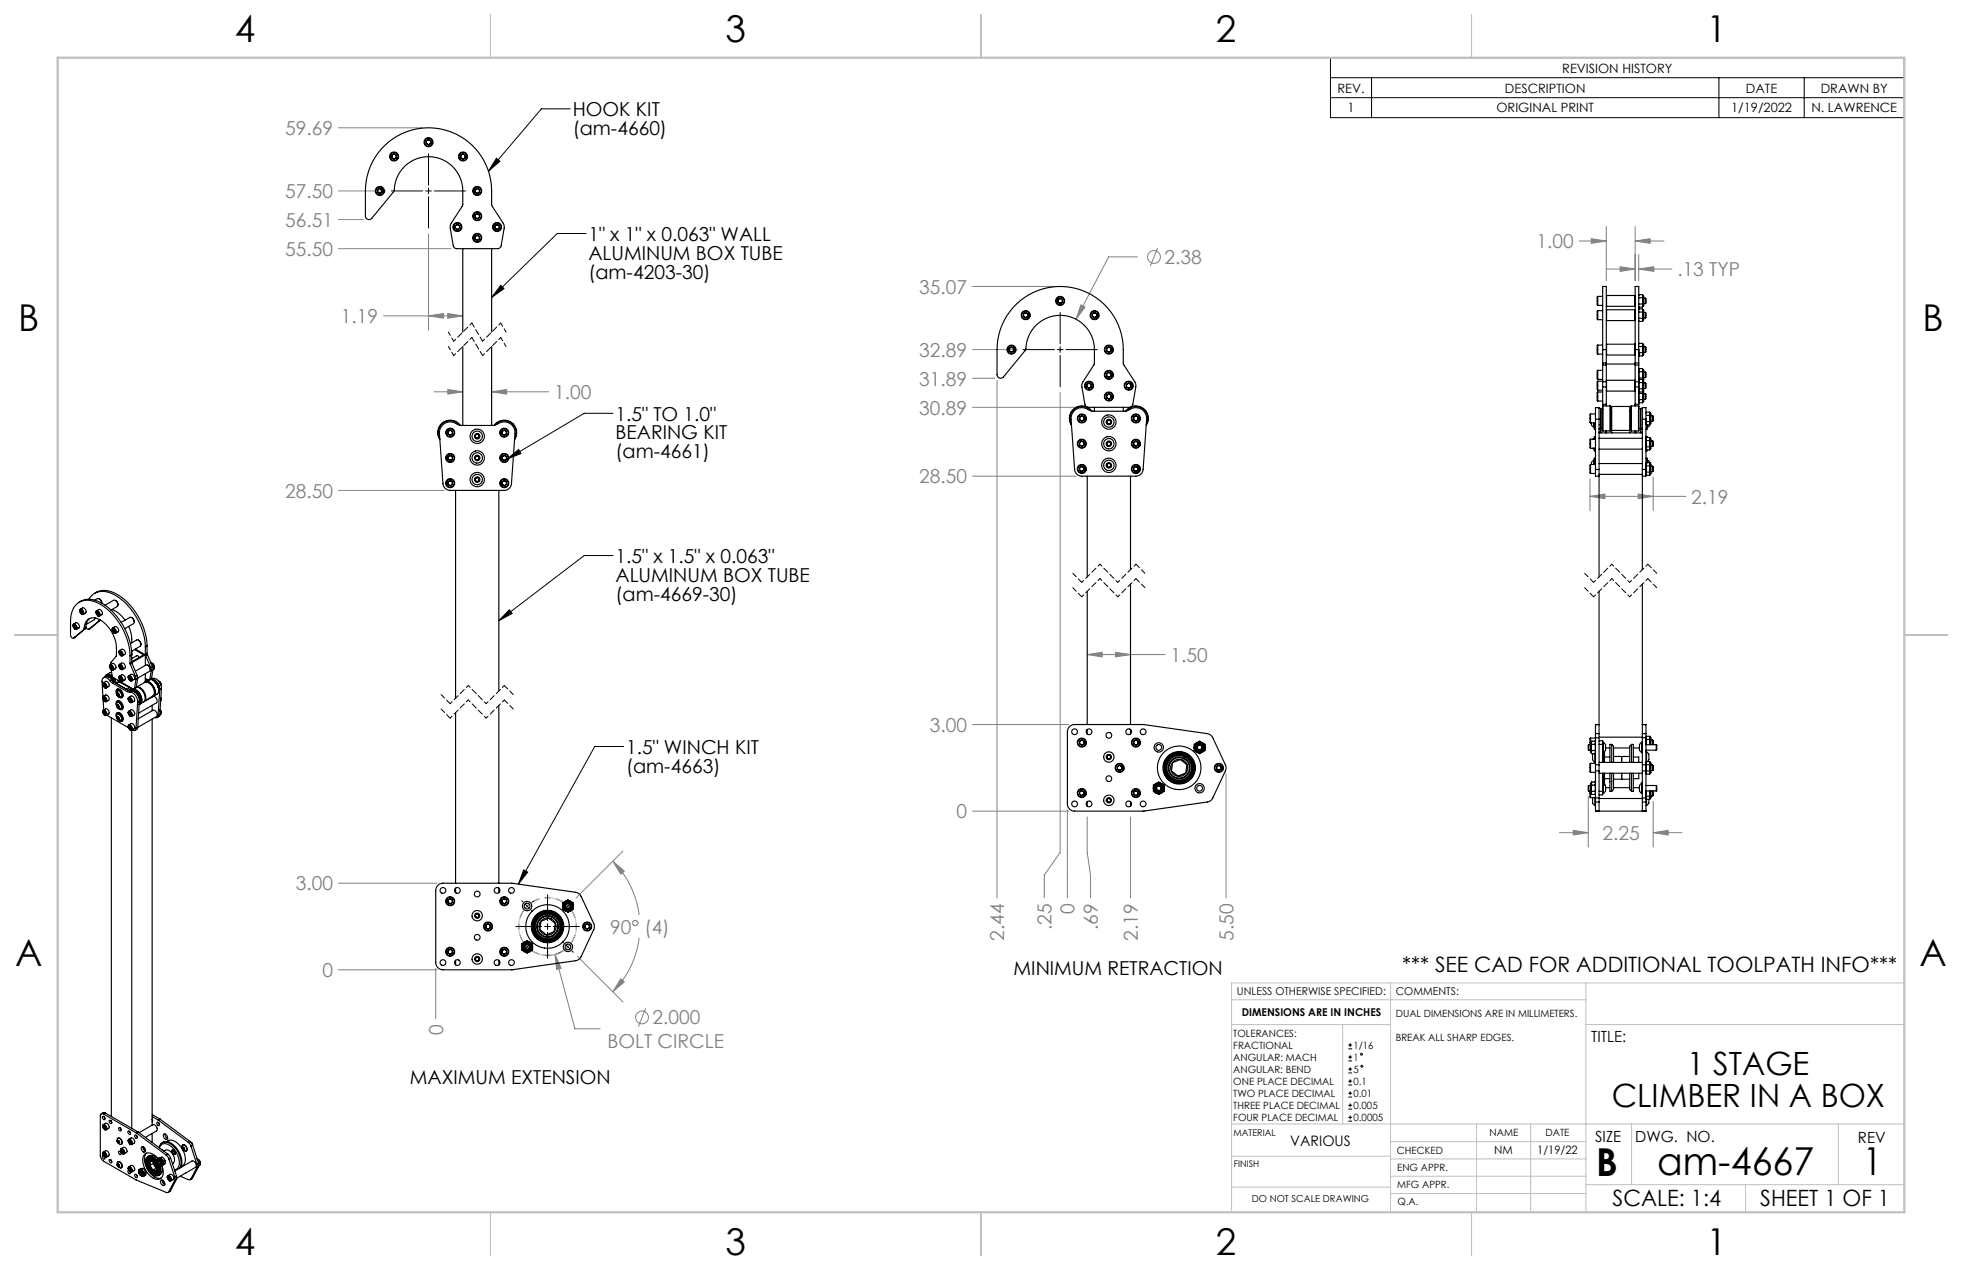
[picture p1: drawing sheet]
<svg xmlns="http://www.w3.org/2000/svg" width="432mm" height="279mm" viewBox="0 0 432 279" stroke-linecap="round" stroke-linejoin="round" font-family="sans-serif">
<defs><g id="words">
<g font-size="8.5">
<text x="351.3" y="258.7">B</text>
<text x="364.7" y="258.6">am-4667</text>
<text x="410" y="258.6">1</text>
</g>
<g font-size="8.1">
<text x="51.7" y="9.3">4</text>
<text x="159.7" y="9.3">3</text>
<text x="267.6" y="9.3">2</text>
<text x="375.6" y="9.3">1</text>
<text x="4" y="72.8">B</text>
<text x="423.1" y="72.8">B</text>
<text x="3.3" y="212.5">A</text>
<text x="422.4" y="212.5">A</text>
<text x="51.7" y="276">4</text>
<text x="159.7" y="276">3</text>
<text x="267.6" y="276">2</text>
<text x="375.6" y="276">1</text>
</g>
<g font-size="7.1">
<text x="371.3" y="236.4">1 STAGE</text>
<text x="354.7" y="243.4">CLIMBER IN A BOX</text>
</g>
<g font-size="4.9">
<text x="354.9" y="265.2">SCALE: 1:4</text>
<text x="387.4" y="265.2">SHEET 1 OF 1</text>
</g>
<text font-size="4.7" x="308.6" y="213.7">*** SEE CAD FOR ADDITIONAL TOOLPATH INFO***</text>
<g font-size="4.2" fill="#808080">
<text x="62.8" y="29.7">59.69</text>
<text x="62.8" y="43.6">57.50</text>
<text x="62.8" y="49.9">56.51</text>
<text x="62.8" y="56.3">55.50</text>
<text x="256.3" y="58.1">2.38</text>
<text x="338.2" y="54.6">1.00</text>
<text x="202.3" y="64.6">35.07</text>
<text x="369.2" y="60.8">.13 TYP</text>
<text x="75" y="71.1">1.19</text>
<text x="202.3" y="78.5">32.89</text>
<text x="121.9" y="87.8">1.00</text>
<text x="202.3" y="84.8">31.89</text>
<text x="202.3" y="91.2">30.89</text>
<text x="202.3" y="106.4">28.50</text>
<text x="62.8" y="109.5">28.50</text>
<text x="372.2" y="110.8">2.19</text>
<text x="257.6" y="145.6">1.50</text>
<text x="204.7" y="161">3.00</text>
<text x="210.5" y="180.1">0</text>
<text x="352.7" y="184.8">2.25</text>
<text x="65.1" y="195.9">3.00</text>
<text x="236.5" y="201.1" transform="rotate(-90 236.5 201.1)">0</text>
<text x="134.3" y="205.4">90° (4)</text>
<text x="221" y="206.9" transform="rotate(-90 221 206.9)">2.44</text>
<text x="231.4" y="204.6" transform="rotate(-90 231.4 204.6)">.25</text>
<text x="241.6" y="204.6" transform="rotate(-90 241.6 204.6)">.69</text>
<text x="250.4" y="206.9" transform="rotate(-90 250.4 206.9)">2.19</text>
<text x="271.4" y="206.9" transform="rotate(-90 271.4 206.9)">5.50</text>
<text x="71" y="215">0</text>
<text x="97.5" y="227.6" transform="rotate(-90 97.5 227.6)">0</text>
<text x="143.6" y="225.4">2.000</text>
<text x="133.7" y="230.5">BOLT CIRCLE</text>
</g>
<g font-size="4.2">
<text x="126" y="25.6">HOOK KIT</text>
<text x="126" y="29.7">(am-4660)</text>
<text x="129.5" y="52.9">1&quot; x 1&quot; x 0.063&quot; WALL</text>
<text x="129.5" y="57.1">ALUMINUM BOX TUBE</text>
<text x="129.5" y="61.3">(am-4203-30)</text>
<text x="135.4" y="92.5">1.5&quot; TO 1.0&quot;</text>
<text x="135.4" y="96.7">BEARING KIT</text>
<text x="135.4" y="100.9">(am-4661)</text>
<text x="135.4" y="123.8">1.5&quot; x 1.5&quot; x 0.063&quot;</text>
<text x="135.4" y="128">ALUMINUM BOX TUBE</text>
<text x="135.4" y="132.2">(am-4669-30)</text>
<text x="137.8" y="165.9">1.5&quot; WINCH KIT</text>
<text x="137.8" y="170">(am-4663)</text>
<text x="223.1" y="214.5">MINIMUM RETRACTION</text>
<text x="90.2" y="238.5">MAXIMUM EXTENSION</text>
</g>
<g font-size="3.4">
<text x="350.2" y="229.2">TITLE:</text>
<text x="351.1" y="251.3">SIZE</text>
<text x="359.9" y="251.3">DWG. NO.</text>
<text x="408.9" y="251.4">REV</text>
</g>
<text font-size="3.2" x="284" y="252.2">VARIOUS</text>
<g font-size="2.8">
<text x="343.8" y="16">REVISION HISTORY</text>
<text x="294.3" y="20.4">REV.</text>
<text x="331.2" y="20.4">DESCRIPTION</text>
<text x="384.2" y="20.4">DATE</text>
<text x="400.7" y="20.4">DRAWN BY</text>
<text x="296.5" y="24.7">1</text>
<text x="329.3" y="24.7">ORIGINAL PRINT</text>
<text x="381" y="24.7">1/19/2022</text>
<text x="398.6" y="24.7">N. LAWRENCE</text>
</g>
<g font-size="2.5">
<text x="328.8" y="254">NM</text>
<text x="338.3" y="253.9">1/19/22</text>
</g>
<g font-size="2.4">
<text x="272.2" y="219">UNLESS OTHERWISE SPECIFIED:</text>
<text x="307.2" y="218.9">COMMENTS:</text>
<text x="273.3" y="223.6">DIMENSIONS ARE IN INCHES</text>
</g>
<g font-size="2.2">
<text x="307.2" y="223.8">DUAL DIMENSIONS ARE IN MILLIMETERS.</text>
<text x="271.4" y="228.1">TOLERANCES:</text>
<text x="271.4" y="230.7">FRACTIONAL</text>
<text x="271.4" y="233.4">ANGULAR: MACH</text>
<text x="297.9" y="230.7">1/16</text>
<text x="297.9" y="233.4">1</text>
<text x="307.2" y="229.1">BREAK ALL SHARP EDGES.</text>
<text x="271.4" y="236">ANGULAR: BEND</text>
<text x="271.4" y="238.7">ONE PLACE DECIMAL</text>
<text x="297.9" y="236">5</text>
<text x="297.9" y="238.7">0.1</text>
<text x="271.4" y="241.3">TWO PLACE DECIMAL</text>
<text x="271.4" y="244">THREE PLACE DECIMAL</text>
<text x="297.9" y="241.3">0.01</text>
<text x="297.9" y="244">0.005</text>
<text x="271.4" y="246.6">FOUR PLACE DECIMAL</text>
<text x="297.9" y="246.6">0.0005</text>
<text x="327.8" y="249.9">NAME</text>
<text x="340.1" y="249.9">DATE</text>
<text x="307.4" y="253.9">CHECKED</text>
<text x="307.5" y="257.6">ENG APPR.</text>
<text x="307.5" y="261.4">MFG APPR.</text>
<text x="307.6" y="265.1">Q.A.</text>
</g>
<text font-size="2.1" x="275.5" y="264.5">DO NOT SCALE DRAWING</text>
<g font-size="2">
<text x="271.5" y="249.9">MATERIAL</text>
<text x="271.5" y="256.7">FINISH</text>
</g>
</g></defs>
<g fill="none" stroke="#808080" stroke-width=".22">
<path d="M74.5 28.1h18.5M74.5 54.7h24.8M74.5 48.3h5.4M74.5 42h10.4M94.3 51.5v21.2M250.3 56.5h-6.3l-7.2 13.7M254.8 54.5l-1.6 4.1M347.6 53h5.9M350.2 52.5l3.3 .5-3.3 .5zM353.5 59.2h6.4M353.5 49.8v12M356.6 58.7l3.3 .5-3.3 .5z"/>
<path d="M359.9 53l3.3-.5v1zM359.9 49.8v12M359.9 53h6.3M360.7 59.2l3.3-.5v1zM360.7 56v5.8M360.7 59.2h7.3M84.4 69.5h17.5M94.3 69.5l3.3-.5v1zM98.5 69l3.4 .5-3.4 .5zM214 76.9h9.9M214 63h18.1M237.9 67.1l.9 .4-2 2.7z"/>
<path d="M95.5 86.2h6.4M98.5 85.7l3.4 .5-3.4 .5zM108.2 86.2l3.3-.5v1zM108.2 86.2h12.6M214 89.6h24.3M214 83.2h5M219.4 83.7v113.8M233.3 86.4v101.1l-3.5 5v5M74.5 107.9h23.3M214 104.8h22.8M349.9 109.2l3.3-.5v1zM349.9 105.3v7.1"/>
<path d="M349.9 109.2h21.1M360.5 108.7l3.3 .5-3.3 .5zM363.8 104.9v7.5M214 159.4h21.2M239.3 144l3.3-.5v1zM239.3 144h17.2M245.5 143.5l3.3 .5-3.3 .5zM214 178.4h21.2M234.9 178.1v19.4M239.3 179.7v7.8l.7 5v5M248.8 179.7v17.8M269.8 170.2v27.3"/>
<path d="M349.5 175.2v11.2M363.8 176.2v10.2M74.5 194.3h21.7M134.9 189.5l2.5 2.2-.8 .6zM134.9 189.5a20.3 20.3 0 0 1 5.8 11.8M137.1 187.2l-10.3 10.4M343.2 183.2h6.3M346.2 182.7l3.3 .5-3.3 .5zM363.8 183.2l3.3-.5v1zM363.8 183.2h6.4M74.5 213.4h21.7M95.9 213v11.1"/>
<path d="M122.1 210l1.4 3-1 .3zM122.1 210l4.4 16.3h5.6M125.3 208a6.4 6.4 0 0 1-6.1 2.1M127.1 210.4l10 10M136.6 215.4l.8 .6-2.5 2.2zM140.7 206.3a20.3 20.3 0 0 1-5.8 11.9M142.1 221.8l-1.6 4.1"/>
<circle cx="254" cy="56.5" r="1.41"/>
<circle cx="141.3" cy="223.8" r="1.41"/>
</g>
<g fill="none" stroke="#000" stroke-width=".22">
<path d="M292.8 12.7h126.3v13.2h-126.3zM292.8 17.1h126.3M301.9 17.1v8.8M378.3 17.1v8.8M397.1 17.1v8.8M94.3 33.8v6.9M109.3 34.8l.7 .7-2.5 2.2zM125.5 23.9h-6.3l-11.7 13.8M292.8 21.5h126.3M86.1 42h6.9M93.7 42h1.2M94.3 41.4v1.2"/>
<path d="M94.3 43.3v6.9M95.6 42h6.9M129 51.4h-6.4l-14.4 14M110.2 62.8l.7 .7-2.7 1.9zM225.1 76.9h7M232.7 76.9h1.3M233.3 68.7v6.9M233.3 76.3v1.2M233.3 78.2v6.9M234.6 76.9h6.9M134.9 90.9h-6.3l-17 10.1M111.6 101l2.5-2.1 .6 .9z"/>
<path d="M112.1 134.1l.6 .9-2.9 1.6zM134.9 122.2h-6.3l-18.8 14.4M137.2 164.2h-6.3l-16.8 30.3M114.8 198.2l.3 .2M115.3 191.4l.8 .5-2 2.6zM115.6 198.9l.9 .9M116.5 198.9l-.9 .9M120.5 196.8v5.8M124.5 198.9l.9 .9M125.9 198.5l-1.8 1.7M113.5 203.8h5.7M115.6 207.9l.9 .8"/>
<path d="M116.9 207.4l-1.8 1.8M116.9 200.2l.3 .3M119.9 203.8h1.2M120.5 203.2v1.3M120.5 205.1v5.7M121.8 203.8h5.7M123.8 207.1l.3 .3M124.5 207.9l.9 .9M125.4 207.9l-.9 .8M125.9 209.2l.3 .3M296.7 230.7h.9M296.7 229.9h.9"/>
<path d="M296.7 233.4h.9M296.7 232.6h.9M296.7 236.1h.9M296.7 235.2h.9M296.7 238.7h.9M296.7 237.9h.9M297.2 229.5v.8M297.2 232.1v.9M297.2 234.8v.8M297.2 237.4v.9M296.7 241.4h.9M296.7 240.5h.9"/>
<path d="M296.7 244h.9M296.7 243.2h.9M296.7 246.7h.9M296.7 245.8h.9M297.2 240.1v.8M297.2 242.7v.9M297.2 245.4v.8"/>
<circle cx="299.6" cy="231.9" r=".21"/>
<circle cx="299.7" cy="234.6" r=".21"/>
</g>
<path d="M124 198.5a6.3 6.3 0 0 0-7 0M115.2 200.3a6.3 6.3 0 0 0 0 7M117 209.1a6.3 6.3 0 0 0 7 0M125.8 207.3a6.3 6.3 0 0 0 0-7" fill="none" stroke="#000" stroke-width=".22" stroke-dasharray="15.2 1.3 1.3 1.3" stroke-dashoffset="13.4" stroke-linecap="butt"/>
<path d="M126.6 202a6.4 6.4 0 0 0-10.6-2.7 6.4 6.4 0 0 0 2.6 10.6 6.4 6.4 0 0 0 8.1-7.3l-.1-.6" fill="none" stroke="#c0c0c0" stroke-width=".22" stroke-dasharray="15.2 1.3 1.3 1.3" stroke-dashoffset="6.7" stroke-linecap="butt"/>
<g fill="none" stroke="#000" stroke-width=".22" stroke-dasharray="1.3 .6" stroke-dashoffset=".2">
<path d="M106.2 78.2l-2.3-4M106.2 75.1l-2.3-4M238.1 131.3l-2-2M238.1 128.1l-2-2M252 129.3l-2-2M252 126.1l-2-2M350.7 131.3l-1.9-2M350.7 128.1l-1.9-2M364.6 129.3l-1.9-2M364.6 126.1l-1.9-2M99.1 158l-2-2M99.1 154.8l-2-2"/>
<path d="M113 156l-2-2M113 152.8l-2-2"/>
</g>
<g fill="none" stroke="#000" stroke-width=".22" stroke-dasharray="1.3 .6" stroke-dashoffset=".7">
<path d="M103.9 74.2l-4 4M103.9 71.1l-4 4M110.2 74.2l-4 4M110.2 71.1l-4 4M242.1 127.3l-4 4M242.1 124.1l-4 4M246 131.3l-3.9-4M246 128.1l-3.9-4M250 127.3l-4 4M250 124.1l-4 4M354.7 127.3l-4 4M354.7 124.1l-4 4"/>
<path d="M358.7 131.3l-4-4M358.7 128.1l-4-4M362.7 127.3l-4 4M362.7 124.1l-4 4M103.1 154l-4 4M103.1 150.8l-4 4M107 158l-3.9-4M107 154.8l-3.9-4M111 154l-4 4M111 150.8l-4 4"/>
</g>
<path d="M99.9 78.2l-1.2-2M99.9 75.1l-1.2-2M111.4 76.2l-1.2-2M111.4 73.1l-1.2-2" fill="none" stroke="#000" stroke-width=".22" stroke-dasharray="1.3 .6" stroke-dashoffset=".4"/>
<g fill="none" stroke="#c0c0c0" stroke-width=".22">
<path d="M271 219.9h78M306 216.3v50.4M349 216.3v50.4M419.1 216.3h-148.1v50.4M271 225.4h35M295.5 225.4v21.9M349 225.4h70.1M271 247.3h148.1M271 254.4h35M306 258.8h43M306 255h43M306 251.2h43"/>
<path d="M325 247.3v19.4M336.9 247.3v19.4M359.1 247.3v13.3M404.6 247.3v13.3M271 261.2h35M306 262.6h43M349 260.6h70.1M384.2 260.6v6.1"/>
</g>
<path d="M107.9 3.2v9.5M215.9 3.2v9.5M323.8 3.2v9.5M3.2 139.7h9.5M419.1 139.7h9.5M107.9 266.7v9.5M215.9 266.7v9.5M323.8 266.7v9.5" fill="none" stroke="#c0c0c0" stroke-width=".25"/>
<path d="M12.7 12.7h406.4v254h-406.4z" fill="none" stroke="#c0c0c0" stroke-width=".5"/>
<path d="M115.3 191.4l.8 .5-2 2.6zM111.6 101l2.5-2.1 .6 .9zM109.3 34.8l.7 .7-2.5 2.2zM110.2 62.8l.7 .7-2.7 1.9zM112.1 134.1l.6 .9-2.9 1.6z" fill="#000"/>
<path d="M245.5 143.5l3.3 .5-3.3 .5zM239.3 144l3.3-.5v1zM237.9 67.1l-1.1 3.1 2-2.7zM98.5 85.7l3.4 .5-3.4 .5zM108.2 86.2l3.3-.5v1zM94.3 69.5l3.3-.5v1zM98.5 69l3.4 .5-3.4 .5zM122.1 210l.4 3.3 1-.3zM136.6 215.4l.8 .6-2.5 2.2zM134.9 189.5l2.5 2.2-.8 .6zM360.7 59.2l3.3-.5v1zM356.6 58.7l3.3 .5-3.3 .5zM346.2 182.7l3.3 .5-3.3 .5zM363.8 183.2l3.3-.5v1zM350.2 52.5l3.3 .5-3.3 .5zM359.9 53l3.3-.5v1zM349.9 109.2l3.3-.5v1zM360.5 108.7l3.3 .5-3.3 .5z" fill="#808080"/>
<g fill="none" stroke="#000" stroke-width=".25">
<path d="M84.7 32a13.9 13.9 0 0 1 15.1-2.8 13.9 13.9 0 0 1 8.4 12.8l.1 3.2 2.6 4.4-.6 4.4a.79 .79 0 0 1-.8 .7h-9a.79 .79 0 0 1-.7-.7l-.7-4.4 2.8-4.7a11.9 11.9 0 0 0-.8-6.1 7.6 7.6 0 0 0-8.5-4.1 7.6 7.6 0 0 0-5.9 7.4l-4.9 5.9a.79 .79 0 0 1-.9 .3 .79 .79 0 0 1-.5-.8 28.8 28.8 0 0 1 .4-8.8 13.9 13.9 0 0 1 3.9-6.7zM86.2 34.1l.5-.2 .5 .2v.6l-.5 .3-.5-.3zM93.8 31l.5-.3 .5 .3v.6l-.5 .3-.5-.3zM101.4 34.1l.5-.2 .5 .2v.6l-.5 .3-.5-.3zM83.1 41.7l.5-.3 .5 .3v.6l-.5 .3-.5-.3zM100.2 49.7l.5-.3 .5 .3v.5l-.5 .3-.5-.3zM101.9 54.7v18.4M104.5 41.7l.5-.3 .5 .3v.6l-.5 .3-.5-.3zM104.5 47.3l.5-.3 .5 .3v.5l-.5 .3-.5-.3zM104.5 52l.5-.2 .5 .2v.6l-.5 .3-.5-.3zM108.2 54.7v18.4M108.9 49.7l.5-.3 .5 .3v.5l-.5 .3-.5-.3z"/>
<path d="M101.9 76.2v17.4M108.2 76.2v17.4M222.1 76.6l.5-.3 .5 .3v.6l-.5 .3-.5-.3zM223.7 66.9a13.9 13.9 0 0 1 15.1-2.8 13.9 13.9 0 0 1 8.4 12.8l.1 3.2 2.7 4.4-.7 4.5a.79 .79 0 0 1-.8 .6h-9a.79 .79 0 0 1-.7-.6l-.7-4.5 2.8-4.6a11.9 11.9 0 0 0-.8-6.2 7.6 7.6 0 0 0-8.5-4.1 7.6 7.6 0 0 0-5.9 7.4l-4.9 5.9a.79 .79 0 0 1-.8 .3 .79 .79 0 0 1-.6-.8 28.8 28.8 0 0 1 .4-8.8 13.9 13.9 0 0 1 3.9-6.7zM225.2 69.1l.5-.3 .5 .3v.5l-.5 .3-.5-.3zM232.8 65.9l.5-.3 .5 .3v.6l-.5 .3-.5-.3zM240.4 69.1l.5-.3 .5 .3v.5l-.5 .3-.5-.3zM243.5 76.6l.5-.3 .5 .3v.6l-.5 .3-.5-.3zM351.6 68.3v2M351.6 68.3l-.1 .2v1.7l.1 .1M351.6 75.9v2M351.6 75.9l-.1 .1v1.8l.1 .1"/>
<path d="M351.6 65.2v2M351.6 65.2l-.1 .1v1.8l.1 .1M351.6 70.3h1.1M351.6 68.3h1.1M351.6 77.9h1.1M351.6 75.9h1.1M351.6 67.2h1.1M351.6 65.2h1.1M352.7 79.9v.4M352.7 76.9v-13.9h.8v13.9M352.7 76.9v3M352.7 79.9h.8"/>
<path d="M352.7 76.9h.8M353.5 79.9v.4M353.5 78l.1 .1M353.5 70.5h.1M353.5 67.3l.1 .1M353.5 76.9v3M353.6 68.1v2.4M353.6 65v2.4M353.6 75.7v2.4M353.6 70.5h6.2M353.6 68.1h6.2M353.6 68.1l-.1 .1"/>
<path d="M353.6 67.4h6.2M353.6 65h6.2M353.6 65l-.1 .1M353.6 78.1h6.2M353.6 75.7h6.2M353.6 75.7l-.1 .1M359.8 68.1v2.4M359.8 65v2.4M359.8 75.7v2.4M359.8 68.1l.1 .1M359.8 65l.1 .1M359.8 75.7l.1 .1"/>
<path d="M359.9 79.9v.4M359.9 76.9v-13.9h.8v13.9M359.9 70.5h-.1M359.9 67.3l-.1 .1M359.9 78l-.1 .1M359.9 79.9h.8M359.9 76.9h.8M359.9 76.9v3M360.7 76.9v.7M360.7 79.9v.4M360.7 67.4v.2h.8M360.7 70.5v.2h.8"/>
<path d="M360.7 78.1v.2M360.7 76.9v3M360.7 77.6v.7M360.7 65.5h.8M360.7 66.9h.8M360.7 70h.8M360.7 68.6h.8M360.7 77.6h.8M360.7 78.3h.8M360.7 76.2h.8M361.5 65.5l.1 .7M361.5 66.9l.1 .3"/>
<path d="M361.5 64.8l.1 .4M361.5 70l.1 .4M361.5 68.6l.1 .7M361.5 68l.1 .3M361.5 77.6l.1 .3M361.5 76.2l.1 .7M361.5 75.5l.1 .4M361.5 64.8h-.8v.2M361.5 64.8l.1 .2M361.5 68h-.8v.1M361.5 68l.1 .1M361.5 75.5h-.8v.2"/>
<path d="M361.5 75.5l.1 .2M361.6 65l.1 .2v2l-.1 .2M361.6 68.1l.1 .2v2l-.1 .2M361.6 75.7l.1 .2v2l-.1 .2M361.6 66.2l-.1 .7M361.6 66.2v1M361.6 65.2v1M361.6 65v.2M361.6 67.2v.2M361.6 69.3l-.1 .7M361.6 69.3v1.1M361.6 68.3v1"/>
<path d="M361.6 68.1v.2M361.6 70.4v.1M361.6 76.9l-.1 .7M361.6 76.9v1M361.6 75.9v1M361.6 75.7v.2M361.6 77.9v.2M361.6 67.4l-.1 .2M361.6 70.5l-.1 .2M361.6 78.1l-.1 .2M361.6 67.2l-.1 .4M361.6 65.2l-.1 .3"/>
<path d="M361.6 70.4l-.1 .3M361.6 68.3l-.1 .3M361.6 77.9l-.1 .4M361.6 75.9l-.1 .3M361.7 69.9h.4M361.7 68.7h.4M361.7 77.5h.4M361.7 76.3h.4M361.7 66.8h.4M361.7 65.6h.4M362.1 68.7v1.2M362.1 68.7l.1 .2-.1 1"/>
<path d="M362.1 76.3v1.2M362.1 76.3l.1 .1-.1 1.1M362.1 65.6v1.2M362.1 65.6l.1 .1-.1 1.1M97.3 93.6a2.62 2.62 0 0 1 3.6-.2l.8 .2 7.3-.1a2.94 2.94 0 0 1 3.7 .1 2.38 2.38 0 0 1 .6 1.8l-.7 11a1.59 1.59 0 0 1-1.6 1.5h-11.9a1.59 1.59 0 0 1-1.6-1.5l-.8-11a2.38 2.38 0 0 1 .6-1.8zM98.6 94.9l.5-.3 .5 .3v.6l-.5 .3-.5-.3zM101.2 93.5a2.66 2.66 0 0 0-3.6-.5 2.66 2.66 0 0 0-.8 3.5M101.3 93.6a2.75 2.75 0 0 0-3.8-.7 2.75 2.75 0 0 0-.7 3.8M104.6 95.9l.2 .5M104.8 96.4h.4M104.8 95.6h.5M104.8 95.6l-.2 .3"/>
<path d="M105.3 95.6l.2 .4M105.5 96l-.3 .4M108.7 93.6a2.75 2.75 0 0 1 3.8-.7 2.75 2.75 0 0 1 .7 3.8M108.9 93.5a2.66 2.66 0 0 1 3.6-.5 2.66 2.66 0 0 1 .8 3.5M110.5 94.9l.5-.3 .5 .3v.6l-.5 .3-.5-.3zM236.3 90.5a2.62 2.62 0 0 1 3.6-.2l.8 .2 7.3-.1a2.94 2.94 0 0 1 3.7 .1 2.38 2.38 0 0 1 .7 1.7l-.8 11.1a1.59 1.59 0 0 1-1.6 1.5h-11.9a1.59 1.59 0 0 1-1.6-1.5l-.8-11.1a2.38 2.38 0 0 1 .6-1.7zM237.6 97.4l.4-.4 .6 .3v.6l-.5 .3-.5-.3zM237.6 91.8l.5-.3 .5 .3v.5l-.5 .3-.5-.3zM239.2 84.6l.5-.3 .5 .3v.5l-.5 .3-.5-.3zM240.2 90.4a2.66 2.66 0 0 0-3.6-.5 2.66 2.66 0 0 0-.8 3.5M240.3 90.4a2.75 2.75 0 0 0-3.8-.6 2.75 2.75 0 0 0-.7 3.8M240.9 89.6v.9"/>
<path d="M243.5 82.2l.5-.3 .5 .3v.6l-.5 .2-.5-.2zM243.5 86.9l.5-.2 .5 .2v.6l-.5 .3-.5-.3zM243.6 92.8l.2 .4M243.6 97.7l.3 .3M243.7 97.3l-.1 .4M243.8 93.2l.4 .1M243.8 92.4l.5 .1M243.8 92.4l-.2 .4M244.2 97.2l.3 .3M244.2 97.2l-.5 .1M244.3 92.5l.2 .4M244.3 98h-.4"/>
<path d="M244.5 97.5l-.2 .5M244.5 92.9l-.3 .4M247.2 89.6v.9M247.8 90.4a2.75 2.75 0 0 1 3.8-.6 2.75 2.75 0 0 1 .7 3.8M247.9 90.4a2.66 2.66 0 0 1 3.6-.5 2.66 2.66 0 0 1 .8 3.5M247.9 84.6l.5-.3 .5 .3v.5l-.5 .3-.5-.3zM249.5 91.8l.5-.3 .5 .3v.5l-.5 .3-.5-.3zM249.5 97.3l.5-.3 .5 .3v.6l-.5 .3-.5-.3zM350 91.1v2M350 91.1l-.1 .1v1.7l.1 .2M350 96.6v2M350 96.6l-.1 .1v1.8l.1 .1"/>
<path d="M350 91.1h1.1M350 93.1h1.1M350 98.6h1.1M350 96.6h1.1M350.2 93.1l.1 .4 .5 .5M350.6 98.6l.2 .2M350.8 96.5l-.2 .1M350.8 98.6v.1M350.8 96.5v.1M350.8 93.1v.9M350.8 96.5h.1M350.8 94h.1"/>
<path d="M350.8 98.8h.1M350.8 98.7v.1M350.9 93.4v.1M350.9 93.1v1.3h.2M350.9 98.6v.6h.2M351.1 96h-.2v.6M351.1 92.2v-2.5h.8v2.5M351.1 97.1h.1M351.1 92.2h.8M351.1 92.2v11.1M351.6 83.9v1.9M351.6 83.9l-.1 .1v1.7l.1 .1"/>
<path d="M351.6 81.5v2M351.6 81.5l-.1 .1v1.7l.1 .2M351.6 86.2v2M351.6 86.2l-.1 .2v1.7l.1 .1M351.6 85.8h1.1M351.6 83.9h1.1M351.6 83.5h1.1M351.6 81.5h1.1M351.6 88.2h1.1M351.6 86.2h1.1M351.9 94.5h.4v.2M351.9 89.9h.8"/>
<path d="M351.9 94.2h.8M351.9 96.4h9.6M351.9 98.8h9.6M351.9 95.1h.4M351.9 92.2v11.1M351.9 95.2h9.6M352 93.4v.1M352.3 89.9v4.3M352.3 94.7v.5M352.3 94.7h.4M352.7 84v1.1M352.7 89v.4"/>
<path d="M352.7 84h.8M352.7 85.1h.8M352.7 89h.8M352.7 80.3v3.7M352.7 85.1v3.9M352.7 80.3h.8M352.8 89.3v5.5M352.8 94.8h1.6M352.8 89.3h1.6M353.4 94.8v.4M353.5 84v1.1M353.5 89v.3"/>
<path d="M353.5 86h.1M353.5 80.3v3.7M353.5 85.1v3.9M353.5 94.8v.4M353.5 80.1h6.4M353.6 83.7v2.3M353.6 86h6.2M353.6 83.7h6.2M353.6 83.7h-.1M354.4 89.3v5.5M354.4 91.1h.1M354.4 93.1h.1"/>
<path d="M354.7 94.7v-5.3h4v5.3M354.7 90.5h-.2v3.1h.2M354.7 94.7h4M354.7 94.7v.5M358.7 90.5h.2v3.1h-.2M358.7 94.7v.5M358.9 91.1h.1M358.9 93.1h.1M359 89.3v5.5M359 94.8h1.6M359 89.3h1.6M359.8 83.7v2.3"/>
<path d="M359.8 83.7h.1M359.9 84v1.1M359.9 89v.3M359.9 86h-.1M359.9 84h.8M359.9 85.1h.8M359.9 89h.8M359.9 80.3h.8M359.9 80.3v3.7M359.9 85.1v3.9M359.9 94.8v.4M360 94.8v.4"/>
<path d="M360.6 89.3v5.5M360.7 84v1.1M360.7 89v.4M360.7 86v.2M360.7 88.4v.2M360.7 80.3v3.7M360.7 85.1v3.9M360.7 86.1v.4M360.7 94.7h.4M360.7 89.9h.8M360.7 94.2h.8M360.7 84.2v1.3"/>
<path d="M360.7 85.5v.7M360.7 83.5v.7M360.7 87.9v.7M360.7 86.5v1.4M360.7 83.2v.5M360.7 81.8v1.4M360.7 81.1v.7M360.7 83.5h.8M360.7 86.2h.8M360.7 83.5v.2M360.7 81.1v.2M360.7 84.2h.8"/>
<path d="M360.7 85.5h.8M360.7 87.9h.8M360.7 88.6h.8M360.7 86.5h.8M360.7 83.2h.8M360.7 81.8h.8M360.7 81.1h.8M361.1 94.7v.5M361.1 95.1h.4M361.1 89.9v4.3M361.4 93.3h.1M361.5 94.5h-.4v.2"/>
<path d="M361.5 92.2v-2.5h.7v2.5M361.5 92.2h.7M361.5 92.2v11.1M361.5 84.2l.1 .7M361.5 85.5l.1 .4M361.5 83.5l.1 .3M361.5 87.9l.1 .4M361.5 86.5l.1 .7M361.5 83.2l.1 .3M361.5 81.8l.1 .7M361.5 81.1l.1 .3M361.5 83.5l.1 .2"/>
<path d="M361.5 81.1l.1 .2M361.5 86.1l.1 .1M361.6 83.7l.1 .1v2.1l-.1 .1M361.6 86l.1 .2v2l-.1 .2M361.6 81.3l.1 .2v2l-.1 .2M361.6 84.9l-.1 .6M361.6 84.9v1M361.6 83.8v1.1M361.6 83.7v.1M361.6 85.9v.1M361.6 87.2l-.1 .7M361.6 87.2v1.1"/>
<path d="M361.6 86.2v1M361.6 86v.2M361.6 88.3v.1M361.6 82.5l-.1 .7M361.6 82.5v1M361.6 81.4v1.1M361.6 81.3v.1M361.6 86l-.1 .2M361.6 88.4l-.1 .2M361.6 85.9l-.1 .3M361.6 83.8l-.1 .4M361.6 88.3l-.1 .3"/>
<path d="M361.6 86.2l-.1 .3M361.6 83.5l-.1 .1M361.6 81.4l-.1 .4M361.7 85.5h.4M361.7 84.2h.4M361.7 83.1h.4M361.7 81.9h.4M361.7 87.8h.4M361.7 86.6h.4M362.1 84.2v1.3M362.1 84.2l.1 .2-.1 1.1M362.1 81.9v1.2"/>
<path d="M362.1 81.9l.1 .1-.1 1.1M362.1 86.6v1.2M362.1 86.6l.1 .1-.1 1.1M362.2 96h.3v.2M362.2 92.1l.1 .6M362.2 98.8l.1 .2M362.2 93.2l.1 .2M362.2 92.2v11.1M362.3 98.3v.7M362.3 96.9v1.4M362.3 96.2v.7M362.3 92.7v.7"/>
<path d="M362.3 96.2l-.1 .2M362.3 98.3h.8M362.3 99h.8M362.3 96.9h.8M362.3 96.2h.8M362.3 92.7h.8M362.3 93.4h.8M362.3 91.4h.8M362.5 99v.2h-.3M362.5 93.4v1h-.3M362.5 94h.1M362.6 93.4v.6"/>
<path d="M363.1 98.3l.1 .3M363.1 96.9l.1 .7M363.1 96.2l.1 .4M363.1 92.7l.1 .4M363.1 91.4l.1 .7M363.1 90.7l.1 .3M363.1 96.2l.1 .2M363.1 90.7h-.8l-.1 .2M363.1 90.7l.1 .2M363.1 93.3l-.1 .3-.4 .4M363.2 96.4l.1 .2v2l-.1 .2M363.2 90.9l.1 .2v2l-.1 .1"/>
<path d="M363.2 97.6l-.1 .7M363.2 97.6v1M363.2 96.6v1M363.2 96.4v.2M363.2 98.6v.2M363.2 92.1l-.1 .6M363.2 92.1v1M363.2 91v1.1M363.2 90.9v.1M363.2 93.1v.1M363.2 98.8l-.1 .2M363.2 93.2l-.1 .2"/>
<path d="M363.2 98.6l-.1 .4M363.2 96.6l-.1 .3M363.2 93.1l-.1 .3M363.2 91l-.1 .4M363.3 92.7h.4M363.3 91.5h.4M363.3 98.2h.4M363.3 97h.4M363.7 91.5v1.2M363.7 91.5l.1 .1-.1 1.1M363.7 97v1.2M363.7 97l.1 .1-.1 1.1"/>
<path d="M98.6 100.5l.4-.3 .5 .2 .1 .6-.5 .3-.5-.2zM98.6 106l.5-.3 .5 .3v.6l-.5 .3-.5-.3zM100.3 107.9v45.7M104.6 100.8l.3 .4M104.6 105.6l.3 .4M104.7 105.2l-.1 .4M104.7 100.4l-.1 .4M105.1 105.1l.4 .3M105.1 105.1l-.4 .1M105.2 100.3l.3 .4M105.2 100.3l-.5 .1M105.3 101.1l-.4 .1"/>
<path d="M105.4 105.8l-.5 .2M105.5 105.4l-.1 .4M105.5 100.7l-.2 .4M109.8 107.9v44.1M110.5 100.5l.5-.3 .5 .3v.5l-.5 .3-.5-.3zM110.5 106l.5-.3 .5 .3v.6l-.5 .3-.5-.3zM237.6 102.9l.5-.3 .5 .3v.6l-.5 .2-.5-.2zM239.3 104.8v22.1M243.6 102.5l.3 .3M243.7 102.1l-.1 .4M244.1 101.9l.4 .3M244.1 101.9l-.4 .2"/>
<path d="M244.4 102.7l-.5 .1M244.5 102.2l-.1 .5M248.8 104.8v20.5M249.5 102.9l.5-.3 .5 .3v.6l-.5 .2-.5-.2zM350 102.2v2M350 102.2l-.1 .1v1.7l.1 .2M350 104.2h1.1M350 102.2h1.1M350.8 101.2l-.6 .6v.4M350.8 101.2v1M350.8 101.2h.1M351.1 101.8v.1"/>
<path d="M351.1 100.8h-.2v1.4M351.1 103.3v1.5h.8M351.1 103.3h.8M351.9 103.3v1.5M351.9 102h9.6M351.9 104.4h9.6M351.9 104.8v22.1M361.5 103.3v1.5M361.5 103.3h.7M361.5 104.8v20.5M362.2 101.8l.1 .1M362.2 100.8h.3v1"/>
<path d="M362.2 103.3v1.5h-.7M362.2 104.4l.1 .1M362.3 103.9v.6M362.3 102.5v1.4M362.3 101.8v.7M362.3 101.8l-.1 .2M362.3 103.9h.8M362.3 104.5h.8M362.3 102.5h.8M362.3 101.8h.8M362.5 101.2h.1M362.6 101.2l.4 .4 .1 .4"/>
<path d="M362.6 101.2v.6M363.1 103.9l.1 .3M363.1 102.5l.1 .7M363.1 101.8l.1 .3M363.1 101.8l.1 .2M363.2 102l.1 .2v2l-.1 .2M363.2 103.2l-.1 .7M363.2 103.2v1M363.2 102.1v1.1M363.2 102v.1M363.2 104.2v.2M363.2 104.4l-.1 .1"/>
<path d="M363.2 104.2l-.1 .3M363.2 102.1l-.1 .4M363.3 103.8h.4M363.3 102.6h.4M363.7 102.6v1.2M363.7 102.6l.1 .1-.1 1.1M16 137.7a.33 .33 0 0 1 .3-.4 .33 .33 0 0 1 .4 .2 .49 .49 0 0 1 .3 .5 .49 .49 0 0 1-.5 .4M16.1 137.5a.59 .59 0 0 1 .6 .2 .59 .59 0 0 1 0 .7 .75 .75 0 0 1-.6-.9zM16.2 137.3l.5-.3a.76 .76 0 0 1 .7 1.2l-.6 .3M16.2 137.9v-.3h.3l.2 .3v.3h-.2M16.2 137.9l.3 .3M16.5 137.8v-.2l.2 .4"/>
<path d="M16.5 137.8l-.3 .1M16.5 137.8l.2 .2M16.7 138.1l-.2 .1M17.4 132.5a4.6 4.6 0 0 1 5.3 .4 14.5 14.5 0 0 1 6.3 11.2l-.4 .2M17.5 134.4a.33 .33 0 0 1 .2-.4 .33 .33 0 0 1 .5 .2 .49 .49 0 0 1 .3 .5 .49 .49 0 0 1-.5 .5l-.1-.1M17.6 134.2a.59 .59 0 0 1 .6 .3 .59 .59 0 0 1 0 .7 .75 .75 0 0 1-.6-1zM17.7 134l.5-.3a.76 .76 0 0 1 .6 1.2l-.5 .3M17.7 134.7v-.3l.2-.1 .3 .3v.3l-.3 .1M17.7 134.7l.2 .3M18 134.5v-.1l.1 .3M18 134.5l-.3 .2M18 134.5l.1 .2"/>
<path d="M18.1 134.7h.1zM18.2 134.8l-.3 .2M18.4 138.5l-2.2 1.9M18.5 138.3a2.16 2.16 0 0 1 1.2-2.2 2.16 2.16 0 0 1 2.4 .3 7.9 7.9 0 0 1 3.5 6.2v1.7l-1.2 1.5-.1 .4M18.5 138.3l-.1 .2M18.8 138.3l-.4 .2M18.8 138.3l-2.2 1.9M18.9 138.1l-.1 .2M18.9 138.1l-.4 .2M18.9 137.9a.58 .58 0 0 0 .7 .5M19.6 131.8a3.6 3.6 0 0 1 5.1-1.2 14.2 14.2 0 0 1 7.3 11.7M19.8 136.1l-.7 .8-.2 1.2"/>
<path d="M19.9 138.2l-.4 .3M19.9 138.2h.1M20.8 130.5a4.6 4.6 0 0 1 5.3 .4 14.5 14.5 0 0 1 6.3 11.2M20.9 136l-.1 .3-1.8 1.1M20.9 136h.1M21.1 134.8a.33 .33 0 0 1 .2-.5 .33 .33 0 0 1 .4 .3 .49 .49 0 0 1 .4 .5 .49 .49 0 0 1-.5 .4h-.1M21.1 134.6a.59 .59 0 0 1 .7 .2 .59 .59 0 0 1-.1 .7 .75 .75 0 0 1-.6-.9zM21.2 134.4l.5-.3a.76 .76 0 0 1 .7 1.1l-.5 .3M21.3 135v-.3h.2l.2 .3v.3h-.2M21.3 135l.2 .3M21.5 134.9v-.2l.2 .4M21.5 134.9l-.2 .1"/>
<path d="M21.5 134.9l.2 .2M21.7 135.2l-.2 .1M21.8 136.6l.3-.2-2.2 1.8M21.8 136.6l-2.2 1.8M21.8 131.7h-.3l-.6 .3M21.8 131.7l.5 .5 .1 .5-.2-.5zM21.9 136.4l-.1 .2M21.9 136.3v.1M24.6 134.1a5.9 5.9 0 0 1 2.9 2.3M24.7 138.5a.33 .33 0 0 1 .2-.4 .33 .33 0 0 1 .4 .2 .49 .49 0 0 1 .3 .6 .49 .49 0 0 1-.4 .4l-.1-.1M24.7 138.3a.59 .59 0 0 1 .7 .3 .59 .59 0 0 1-.1 .7 .75 .75 0 0 1-.6-1zM24.8 138.2l.5-.3a.76 .76 0 0 1 .7 1.1l-.5 .3"/>
<path d="M24.8 138.8v-.3h.3l.2 .2v.4h-.2M24.8 138.8l.3 .3M25.1 138.6l-.3 .2M25.1 138.5l.2 .4zM25.3 138.9l-.2 .2M25.4 132.1h-.4l-1.9 1M25.4 132.1a.96 .96 0 0 1 .4 1.3l-1.4 .8M25.4 132.1h.1M25.4 132.1l.4 .5 .2 .4M26 133v.1M28.3 137.8l.6 1.9 .1 1.7M29 135.9l-.4-.1-1.9 1.1"/>
<path d="M29 135.9a.96 .96 0 0 1 .4 1.3l-1.9 1.1M29 135.9l.4 .4 .1 .5M239.3 130.1v29.3M248.8 128.5v30.9M351.9 130.1v31.3M361.5 128.5v32.9M16.2 140.4a.6 .6 0 0 1-.7-.7v-3a4.1 4.1 0 0 1 3.3-4.6 8.9 8.9 0 0 1 7 4.3 14.1 14.1 0 0 1 2.8 7.9M16.6 140.2l-.4 .2M22.6 153.6a.32 .32 0 0 1 .2-.4 .32 .32 0 0 1 .4 .2 .52 .52 0 0 1 .4 .5 .52 .52 0 0 1-.5 .5l-.1-.1M22.6 156.6a.33 .33 0 0 1 .2-.4 .33 .33 0 0 1 .4 .2 .49 .49 0 0 1 .4 .6 .49 .49 0 0 1-.5 .4l-.1-.1M22.6 150.6a.33 .33 0 0 1 .2-.4 .33 .33 0 0 1 .4 .2 .49 .49 0 0 1 .4 .5 .49 .49 0 0 1-.5 .4h-.1M22.6 156.4a.59 .59 0 0 1 .7 .3 .59 .59 0 0 1-.1 .7 .75 .75 0 0 1-.6-1z"/>
<path d="M22.6 150.4a.59 .59 0 0 1 .7 .2 .59 .59 0 0 1-.1 .7 .75 .75 0 0 1-.6-.9zM22.7 153.4a.59 .59 0 0 1 .6 .3 .59 .59 0 0 1-.1 .7 .75 .75 0 0 1-.5-1zM22.7 154l.1 2.2M22.7 153.2l.5-.3a.76 .76 0 0 1 .7 1.2l-.5 .3M22.7 156.2l.5-.3a.76 .76 0 0 1 .7 1.2l-.5 .3M22.7 150.2l.5-.3a.76 .76 0 0 1 .7 1.1l-.5 .3M22.8 156.9v-.3l.2-.1 .2 .3v.3l-.2 .1M22.8 156.9l.2 .3M22.8 150.8v-.3h.2l.2 .3v.3h-.2M22.8 150.8l.2 .3M22.8 153.9l.2 .2M22.8 153.9v-.4h.2l.2 .3v.3h-.2"/>
<path d="M22.8 149.1a1.15 1.15 0 0 1 1.8 .4M23 156.7v-.1l.2 .3M23 156.7l-.2 .2M23 156.7l.2 .2M23 150.7v-.2l.2 .3M23 150.7l-.2 .1M23 150.7l.2 .1M23 153.7v-.1l.2 .3M23 153.7l-.2 .2M23 153.7l.2 .2M23.1 148.9a.82 .82 0 0 1 1.4-.1l.7 .7 .3 .8M23.2 156.9h.1"/>
<path d="M23.2 156.9v.1M23.2 150.8v.1zM23.2 157l-.2 .2M23.2 154l-.2 .1M23.2 151l-.2 .1M23.5 157.3l4.7 2.8M23.5 148.8a1.27 1.27 0 0 1 1.6 1l.2 .4M23.6 148.8a1.62 1.62 0 0 1 1.4 1.2M24.1 146.6a.33 .33 0 0 1 .2-.4 .33 .33 0 0 1 .4 .2 .49 .49 0 0 1 .4 .6 .49 .49 0 0 1-.5 .4l.1 1.2 .2 .5 4.3 2.5h.3l.1-.2M24.1 146.4a.59 .59 0 0 1 .7 .3 .59 .59 0 0 1-.1 .7 .75 .75 0 0 1-.6-1zM24.2 149.8l.6 .5M24.2 149.8a.96 .96 0 0 0-1.7-.4l.2 3.9"/>
<path d="M24.2 146.3l.5-.3a.76 .76 0 0 1 .7 1.1l-.5 .3M24.3 146.9v-.3h.2l.2 .3v.3h-.2M24.3 146.9l.2 .3M24.5 147.9l-1.1 .5M24.5 157.9v87.7M24.5 146.7v-.1l.2 .4M24.5 146.7l.2 .3M24.5 146.7l-.2 .2M24.6 149.5l.6 .6M24.6 149.5l-.4 .3M24.7 147.1l-.2 .1M24.7 148.8a.9 .9 0 0 0-.8-.5 .9 .9 0 0 0-.8 .6"/>
<path d="M24.8 150.3l3.1 1.8M25 149.1l.6 1.2M25.2 150.1l3.1 1.8M25.2 150.1l-.4 .2M25.6 151.8a1.17 1.17 0 0 1 1.3 1.6 1.17 1.17 0 0 1-1.3-1.6zM25.6 156.9a1.17 1.17 0 0 1 1.3 1.7 1.17 1.17 0 0 1-1.3-1.7zM25.6 154.3a1.17 1.17 0 0 1 1.3 1.7 1.17 1.17 0 0 1-1.3-1.7zM25.7 152.4a.37 .37 0 0 1 .5 .3 .37 .37 0 0 1-.2 .4l-.3-.3zM25.7 157.6a.37 .37 0 0 1 .5 .2 .37 .37 0 0 1-.2 .5l-.3-.3zM25.7 155a.37 .37 0 0 1 .5 .2 .37 .37 0 0 1-.2 .5l-.3-.3zM25.7 151.7a1.12 1.12 0 0 1 1.2 .5 1.12 1.12 0 0 1-.1 1.3M25.7 156.9a1.12 1.12 0 0 1 1.2 .5 1.12 1.12 0 0 1-.1 1.3"/>
<path d="M25.7 154.3a1.12 1.12 0 0 1 1.2 .5 1.12 1.12 0 0 1-.1 1.3M25.7 157.2a.76 .76 0 0 1 .9 .4 .76 .76 0 0 1-.1 .9 .86 .86 0 0 1-.8-1.3zM25.7 152.6l.1 .3M25.7 155.3l.2 .3M25.7 157.9l.2 .3M25.7 154.6a.76 .76 0 0 1 .9 .4 .76 .76 0 0 1-.2 .9 .86 .86 0 0 1-.7-1.3zM25.8 152a.82 .82 0 0 1 .8 .4 .82 .82 0 0 1-.1 .9 .84 .84 0 0 1-.7-.4 .84 .84 0 0 1 0-.9zM25.8 157.7l.3 .2v.3M25.8 157.7l-.1 .2M25.8 157.7l.2 .1M25.8 155.1l-.1 .2M25.8 155.1l.4 .3"/>
<path d="M25.8 155.1l.2 .1M25.8 157.1a.84 .84 0 0 1 .8 .5 .84 .84 0 0 1 0 .9M25.8 154.6a.84 .84 0 0 1 .8 .4 .84 .84 0 0 1 0 .9M25.8 152a.85 .85 0 0 1 .8 .4 .85 .85 0 0 1 0 .9M25.8 152.9l.2 .1M25.9 152.5l.3 .4M25.9 152.5l-.2 .1M25.9 152.5h.1M25.9 155.6h.2M25.9 158.2h.2M26 152.5l-.3 .1M26 155.2l.1 .2"/>
<path d="M26 155.2l-.3 .1M26 152.5v.3M26 157.8l-.3 .1M26 157.8l.1 .2M26 149.7v.4M26 152.8l.2 .1M26 152.8l-.2 .1M26.1 155.4l.1 .1M26.1 155.4l-.2 .2M26.1 158v.2M26.1 158l-.2 .2M26.1 143.5a.33 .33 0 0 1 .3-.4 .33 .33 0 0 1 .4 .2 .49 .49 0 0 1 .3 .5 .49 .49 0 0 1-.5 .5v-.1"/>
<path d="M26.1 146.5a.33 .33 0 0 1 .3-.4 .33 .33 0 0 1 .4 .2 .49 .49 0 0 1 .3 .6 .49 .49 0 0 1-.5 .4v-.1M26.1 149.1a.33 .33 0 0 1 .3-.4 .33 .33 0 0 1 .4 .2 .49 .49 0 0 1 .3 .6 .49 .49 0 0 1-.5 .4v-.1M26.2 152.9h.1M26.2 155.4l-.1 .2M26.2 152.9l-.2 .1M26.2 155.5l-.1 .1M26.2 143.3a.59 .59 0 0 1 .6 .3 .59 .59 0 0 1 0 .7 .75 .75 0 0 1-.6-1zM26.2 146.3a.59 .59 0 0 1 .6 .3 .59 .59 0 0 1 0 .7 .75 .75 0 0 1-.6-1zM26.2 148.9a.59 .59 0 0 1 .6 .3 .59 .59 0 0 1 0 .7 .75 .75 0 0 1-.6-1zM26.3 143.1l.5-.3a.76 .76 0 0 1 .7 1.2l-.6 .3M26.3 146.2l.5-.3a.76 .76 0 0 1 .7 1.1l-.6 .3M26.3 148.8l.5-.3a.76 .76 0 0 1 .7 1.1l-.6 .3"/>
<path d="M26.3 143.8v-.3l.3-.1 .2 .3v.3l-.2 .1M26.3 146.8v-.3h.3l.2 .2v.4h-.2M26.3 149.4v-.3l.3-.1 .2 .3v.4h-.2M26.3 143.8l.3 .3M26.3 146.8l.3 .3M26.3 149.4l.3 .3M26.3 150l-.7 .3M26.3 150l-.7 .4M26.3 150l.2 .1M26.5 150.1l.1 .1M26.5 150.1l1.9 1.1M26.6 143.6v-.1l.2 .3"/>
<path d="M26.6 146.6v-.1l.1 .3M26.6 149.2v-.1l.1 .3M26.6 143.6l-.3 .2M26.6 143.6l.2 .3M26.6 146.6l-.3 .2M26.6 146.6l.1 .2M26.6 149.2l-.3 .2M26.6 149.2l.1 .2M26.6 153.3h.1M26.7 146.8l.1 .1M26.7 149.4l.1 .1M26.8 143.9l-.2 .2"/>
<path d="M26.8 146.9l-.2 .2M26.8 149.5l-.2 .2M27.9 152.1l.7 .2M28.2 153.8a.33 .33 0 0 1 .2-.4 .33 .33 0 0 1 .4 .2 .49 .49 0 0 1 .4 .5 .49 .49 0 0 1-.5 .5l-.1-.1M28.2 156.8a.33 .33 0 0 1 .2-.4 .33 .33 0 0 1 .4 .2 .49 .49 0 0 1 .4 .6 .49 .49 0 0 1-.5 .4l-.1-.1M28.2 159.9a.33 .33 0 0 1 .2-.5 .33 .33 0 0 1 .4 .3 .49 .49 0 0 1 .4 .5 .49 .49 0 0 1-.5 .4h-.1M28.2 149a.33 .33 0 0 1 .2-.4 .33 .33 0 0 1 .4 .2 .49 .49 0 0 1 .4 .6 .49 .49 0 0 1-.5 .4l-.1-.1M28.2 151.1l.2 .1M28.2 151.1h.1M28.2 153.6a.59 .59 0 0 1 .7 .3 .59 .59 0 0 1-.1 .7 .75 .75 0 0 1-.6-1zM28.3 156.6a.59 .59 0 0 1 .6 .3 .59 .59 0 0 1-.1 .7 .75 .75 0 0 1-.5-1zM28.3 159.7a.59 .59 0 0 1 .6 .2 .59 .59 0 0 1-.1 .7 .75 .75 0 0 1-.5-.9z"/>
<path d="M28.3 148.8a.59 .59 0 0 1 .6 .3 .59 .59 0 0 1-.1 .7 .75 .75 0 0 1-.5-1zM28.3 151.9l.6 .2M28.3 151.9l-.4 .2M28.3 153.4l.5-.3a.76 .76 0 0 1 .7 1.2l-.5 .3M28.3 156.5l.6-.3a.76 .76 0 0 1 .6 1.1l-.5 .3M28.3 159.5l.6-.3a.76 .76 0 0 1 .6 1.1l-.5 .3M28.3 148.6l.6-.2a.76 .76 0 0 1 .6 1.1l-.5 .3M28.4 154.1v-.4h.2l.2 .3v.3h-.2M28.4 154.1l.2 .2M28.4 151.2l.2 .1M28.4 149.3v-.3l.2-.1 .2 .3v.3l-.2 .1M28.4 157.1v-.3h.2l.2 .2v.4h-.2"/>
<path d="M28.4 157.1l.2 .3M28.4 149.3l.2 .3M28.6 151.3l.1 .3M28.6 151.3l-.7 .4M28.6 152.3a2.06 2.06 0 0 1 1.7 2.1M28.6 145.9l.1 .3M28.6 144.3v1.6M28.6 153.9v-.1l.2 .3M28.6 153.9l-.2 .2M28.6 153.9l.2 .2M28.6 156.9v-.1l.2 .3M28.6 160v-.2l.2 .4"/>
<path d="M28.6 149.1v-.1l.2 .3M28.6 156.9l-.2 .2M28.6 156.9l.2 .2M28.6 160l-.2 .1M28.6 160l.2 .2M28.6 149.1l-.2 .2M28.6 149.1l.2 .3M28.7 146.2l1.1 2.6M28.7 151.6v.4M28.7 151.6l-.5 .3M28.7 152.1a.85 .85 0 0 1 1.5-.1 2.17 2.17 0 0 1 .7 2.8l-.3 .1M28.8 157.1v.1"/>
<path d="M28.8 154.2l-.2 .1M28.8 157.2l-.2 .2M28.8 149.4l-.2 .2M28.9 152.1a2.06 2.06 0 0 1 1.8 2.1M28.9 152.1l-.3 .2M29 145.7l.1 .2M29 145.7l-.4 .2M29 143.3v2.4M29 151.4v.3M29.1 145.9l-.4 .3M29.1 145.9l1.1 2.7M29.1 152a1.69 1.69 0 0 1 1.8 2.3l-.3 .3"/>
<path d="M29.2 152.1a1.92 1.92 0 0 1 1.5 2.4M29.2 151.6l-.2 .1M29.3 151.6l-.3 .1-.3 .4M29.6 142.9l2 1.2-2.6 1.5M29.8 142.8l2.2 1.3M29.8 148.8l.1 .7M29.9 149.5l-.3 1.9M30 151.2l-.5 .4a2.38 2.38 0 0 1 1.5 3.2l-.4 .1M30 151.2l-.4 .2M30 151.2a2.3 2.3 0 0 1 1.7 3.1l-.1 .1M30 144.3h.3l.3 .4M30.2 144.2l-1.2 .7"/>
<path d="M30.2 148.6l.1 .7M30.2 148.6l-.4 .2M30.3 149.3l-.4 .2M30.3 149.3l-.3 1.9M30.3 154.4l-.4 5.9M30.4 158.1l3.2-1.8a.91 .91 0 0 1 .8 1.3l-4.5 2.7M30.5 140.8h-.4l-1.4 .8M30.5 140.8a.96 .96 0 0 1 .4 1.4l-1.9 1.1M30.5 140.8v.1M30.5 140.9l.4 .4 .1 .5M30.6 155l3-1.8a.92 .92 0 0 1 .8 1.4l-3.9 2.3M30.7 154.2l-.4 5.8-.1 .4-.5 .3"/>
<path d="M30.7 154.2l-.4 .2M30.7 151.3a2.76 2.76 0 0 1 1.3 2.3M31 141.8h.1M31.8 150.2a1.03 1.03 0 0 1 1.7 .3 1.89 1.89 0 0 1 .3 2.7l-.3 .1M31.9 150.1a1.47 1.47 0 0 1 1.9 1.1 1.38 1.38 0 0 1-.2 2M31.9 150.1l-1.8 1.1a2.17 2.17 0 0 1 1.8 3M31.9 150.1a2.04 2.04 0 0 1 2.1 2.3l-.1 .4-.3 .4M32 143.9v.3M32 148.2v1.8l.6-.4M32 142.3v1.6M32 144.1v2.3M32 144.1l-3 1.7"/>
<path d="M32 149.3l.6 .3M32 144.2l1.2 2.7M32.4 143.7v.3M32.4 143.7l-.4 .2M32.4 142.1l-.4 .2M32.4 142.1v1.6M32.4 149.5l-.4 .2M32.4 144l-.4 .2M32.4 144l1.2 2.7M32.5 146.4l-.4-.1-2.3 1.4M32.5 146.4a.96 .96 0 0 1 .4 1.3l-2.6 1.5M32.5 146.4l.5 .4 .1 .5"/>
<path d="M32.5 149.6h.1M33 149.5l-.2 .1h-.2M33.2 149.5a2.36 2.36 0 0 1 1.5 3.1l-.9 .5M33.2 149.5h.2M33.2 146.9l.1 .7M33.3 147.6l-.3 1.9M33.3 145.8l.6 .7M33.3 145.8l-.1 .1M33.3 145.8h-.1M33.4 149.2l-.5 .4M33.4 149.2l-.4 .3M33.4 145.8a1.07 1.07 0 0 1 .5 1.2"/>
<path d="M33.4 149.2h.4M33.4 149.5a2.06 2.06 0 0 1 1.8 2.1M33.5 155.2v1.2M33.5 158.2v89.3M33.5 149.6a1.9 1.9 0 0 1 1.4 2.4M33.6 146.7l.1 .6M33.6 146.7l-.4 .2M33.6 146.1l.2 .4M33.6 153.2l-1.8 1M33.6 149.6a2.76 2.76 0 0 1 1.3 2.2M33.7 147.3l-.4 .3M33.7 147.3l-.3 1.9"/>
<path d="M33.7 146.1l.2 .4M33.8 149.2a2.06 2.06 0 0 1 1.7 2.2M33.8 149.2l-.4 .3M33.9 146.5v.7l-.2 .2M33.9 146.5l-.3 .2M33.9 146.8v.1M34.1 150l.5 .6 .3 .7M34.8 157.4a.44 .44 0 0 1-.2 .5 .44 .44 0 0 1-.5-.1M34.8 149.8l.5 .3 .1 .6M34.9 151.8v.1M35 149.9l.4 .5M35 149.9l.3 .6"/>
<path d="M35.2 151.6l-.4 5.8M35.2 150l.2 .4M35.2 157.2l-.2 .4-.4 .3M35.2 157.2l-.4 .2M35.2 156.2l.2 .3M35.2 156.2l.2 .8M35.2 156.1l.2 .3M35.4 150.4v.2M35.4 150.4h-.1M35.4 156.5v.7l-.2 .1M35.4 154.2h.1M35.4 156.5l-.2 .1"/>
<path d="M35.4 153.7v.2M35.4 156.8v.1M35.4 153.6v.6M35.4 153.5v.5M35.5 151.4l-.3 .2M35.5 151.4l-.3 5.8M100.3 156.8v37.5M109.8 155.2v39.1M235.4 159.9l.5-.4 .6-.1h15.2l14 2a1.59 1.59 0 0 1 1.2 .9l2.8 6 .1 .6-.1 .7-2.8 5.9a1.59 1.59 0 0 1-1.2 .9l-14 2h-15.2a1.59 1.59 0 0 1-1.6-1.5v-15.9l.1-.6zM351.1 159.4h.1M351.1 159.4h.8M351.1 159.4v2"/>
<path d="M351.9 159.4h.1M361.5 159.4h.1M361.5 159.4h.7M362.2 159.4h.1M362.2 159.4v2M28.4 160.1v-.3h.2l.2 .3v.3h-.2M28.4 160.1l.2 .3M28.8 160.3l-.2 .1M29 160.6v87.6M29.9 160.3a.47 .47 0 0 1-.3 .4 .47 .47 0 0 1-.5-.1M237.6 163.1l.5-.3 .5 .3v.6l-.5 .2-.5-.2zM237.6 174.2l.5-.3 .5 .3v.6l-.5 .3-.5-.3z"/>
<path d="M239.3 160.5v1M239.3 176.4v1M243.9 175.6l.4 .1 .2 .4-.3 .4-.4-.1-.2-.4zM243.9 166.1l.4 .1 .2 .4-.3 .4-.4-.1-.2-.4zM245.9 168.6l.5-.2 .5 .2v.6l-.5 .3-.5-.3zM248.8 160.5v1M248.8 176.4v1M249.5 163.1l.5-.3 .5 .3v.6l-.5 .2-.5-.2zM249.5 174.2l.5-.3 .5 .3v.6l-.5 .3-.5-.3zM253.8 173.4l.2 .6 .4 .4M253.8 173.4v.7l.6 .3M254.4 174.4l.6 .2 .6-.2"/>
<path d="M254.4 172.4l-.4 .4-.2 .6M254.4 172.4l.6-.2 .6 .2M254.4 172.4l-.6 .3v.7M254.4 174.4l.6 .4 .6-.4M254.4 172.4l.6-.4 .6 .4M255.6 172.4l.5 .4 .1 .6M255.6 172.4l.6 .3v.7M256.2 173.4l-.1 .6-.5 .4M256.2 173.4v.7l-.6 .3M258.1 167.8l1.7-.7 .7 .6 .7 .5-.2 1.9-1.7 .6-1.3-1-.2-.1zM262.8 164.4l.2 .6 .4 .5M262.8 164.4v.7l.6 .4"/>
<path d="M263.4 165.5l.6 .1 .6-.1M263.4 163.4l-.4 .4-.2 .6M263.4 163.4l.6-.2 .6 .2M263.4 165.5l.6 .3 .6-.3M263.4 163.4l.6-.3 .6 .3M263.4 163.4l-.6 .3v.7M264.6 163.4l.4 .4 .2 .6M264.6 163.4l.6 .3v.7M265.2 164.4l-.2 .6-.4 .5M265.2 164.4v.7l-.6 .4M267.8 168.6l.4-.2 .5 .2v.6l-.5 .3-.4-.3zM349.7 163.8v1.2"/>
<path d="M349.7 163.8l-.2 .1 .2 1.1M349.7 172.8v1.2M349.7 172.8l-.2 .1 .2 1.1M349.7 172.8h.3M349.7 174h.3M349.7 163.8h.3M349.7 165h.3M349.9 174v1.4l.1 .1M350 167.9v2M350 167.9l-.1 .2v1.7l.1 .1M350 174.5v1M350 162.4v1"/>
<path d="M350 162.4l-.1 .1v1.3M350 169.9h1.1M350 167.9h1.1M350 175.5h1.1M350 162.4h1.1M350.2 163.2l-.2 .2v2l.2 .2M350.2 172.2l-.2 .2v2l.2 .2M350.2 164.4l.1 .7M350.2 163.4l.1 .3M350.2 163.4v1M350.2 164.4v1.1M350.2 165.5v.1"/>
<path d="M350.2 163.2v.2M350.2 165.5l.1 .3M350.2 173.4l.1 .7M350.2 172.4l.1 .3M350.2 172.4v1M350.2 174.4l.1 .4M350.2 173.4v1M350.2 174.4v.2M350.2 172.2v.2M350.2 165.6l.1 .2M350.2 174.6l.1 .2M350.3 163.7l-.1 .7"/>
<path d="M350.3 172.7l-.1 .7M350.3 174.1h.7M350.3 163.7h.7M350.3 163.1l-.1 .1M350.3 172l-.1 .2M350.3 165.1h.7M350.3 163.1l-.1 .3M350.3 163.1h.7M350.3 165.1l-.1 .4M350.3 165.8h.7M350.3 172.7h.7M350.3 172l-.1 .4"/>
<path d="M350.3 172h.7M350.3 174.8h.7M350.3 174.1l-.1 .3M350.5 175.5v1.1l.5 .6M350.6 165.8a1.55 1.55 0 0 0 .3 1.8l.1 .1M351 175.5v1.7M351 165.8v1.9M351 177.2h.1M351 167.7h.1M351 163.7v1.4M351 163.1v.6M351 165.1v.7"/>
<path d="M351 172.7v1.4M351 172v.7M351 174.1v.7M351 163.1l.1 .1M351 172l.1 .2M351.1 168.3v1.3M351.1 175.5v.9M351.1 161.4v.9M351.1 178.4h.1M351.1 178.4h11.1M351.1 162.3v6M351.1 169.6v5.9"/>
<path d="M351.1 176.4v2M351.1 165.6l-.1 .2M351.1 174.6l-.1 .2M351.1 169.6h.8M351.1 168.3h.8M351.1 175.5h.8M351.1 162.3h.8M351.1 176.4h.8M351.1 161.4h.8M351.9 168.3v1.3M351.9 175.5v.9M351.9 161.4v.9"/>
<path d="M351.9 178.4h.1M351.9 162.3v6M351.9 169.6v5.9M351.9 176.4v2M351.9 163h.8v4.7M351.9 174.1h.8M351.9 163.8h.8M351.9 170.1h9.6M351.9 167.7h9.6M351.9 175.7h9.6M351.9 162.2h9.6M352.7 170.1v4.8h-.8"/>
<path d="M352.7 172.7l.1 .1M352.7 174.6h.1M352.7 163.3h.1M352.7 165.6h.1M352.8 165.6v2.1M352.8 170.1v2.7M352.8 172.8h.3M352.8 163.3l.2 .1a1.55 1.55 0 0 1-.2 2.2M352.8 163.3v2.3M352.8 172.8v1.8M353.1 165.4v2.3M353.1 170.1v2.7"/>
<path d="M353.1 172.5a1.59 1.59 0 0 1-.3 2.1M353.1 171.3h1.2M353.1 166.5h1.2M353.4 173.3h.9M353.4 164.6h.9M354.3 170.1v4h.4M354.7 170.1v4M354.7 163.8v3.9M354.7 163.8l.4 .4v3.5M354.7 163.8h-.4v3.9M355.1 170.1v3.6l-.4 .4M355.1 171.4h3.6"/>
<path d="M355.1 166.4h3.6M355.1 173.3h3.6M355.1 164.6h3.6M356.9 166.4v1.3zM356.9 170.1v1.3zM358.7 170.1v3.6l.4 .4M359.1 163.8h.4v3.9M359.1 163.8v3.9M359.1 170.1v4M359.1 163.8l-.4 .4v3.5M359.5 170.1v4h-.4M359.5 166.5h1.2v1.2"/>
<path d="M359.5 173.3h1.3M359.5 164.6h1.3M360.7 170.1v1.2h-1.2M361.3 172.3l-.1 .1a1.55 1.55 0 0 0 .1 2.2M361.3 163.3l-.1 .1a1.55 1.55 0 0 0 .1 2.2M361.3 172.3v2.3M361.3 163.3v2.3M361.3 174.6h.2M361.3 172.3h.2M361.3 163.3h.2M361.3 165.6h.2M361.5 168.3v1.3"/>
<path d="M361.5 175.5v.9M361.5 161.4v.9M361.5 178.4h.1M361.5 162.3v6M361.5 169.6v5.9M361.5 176.4v2M361.5 169.6h.7M361.5 168.3h.7M361.5 175.5h.7M361.5 162.3h.7M361.5 176.4h.7M361.5 161.4h.7"/>
<path d="M362.2 168.3v1.3M362.2 175.5v.9M362.2 161.4v.9M362.2 178.4h.1M362.2 162.3l.1 .4M362.2 162.3v6M362.2 169.6v5.9M362.2 176.4v2M362.2 172.8h2.3M362.2 174h2.3M362.2 177.2h.2M362.2 163.8h2.3"/>
<path d="M362.2 165h2.3M362.2 165.4h.2M362.2 170.1l.1 .2M362.2 175.7l.1 .2M362.3 174v1.2M362.3 168.2v1.4M362.3 169.6v.7M362.3 167.5v.7M362.3 175.2v.7M362.3 162.7v1.1M362.3 167.5l-.1 .2M362.3 162l-.1 .2"/>
<path d="M362.3 168.2h.8M362.3 169.6h.8M362.3 170.3h.8M362.3 167.5h.8M362.3 175.2h.8M362.3 175.9h.8M362.3 162.7h.8M362.3 162l-.1 .3M362.3 162h.8M362.4 165.4l.1 .1a1.7 1.7 0 0 1 .1 2M362.4 175.9v1.3M362.4 165.4v2.1"/>
<path d="M362.9 175.9v.7l-.5 .6M363.1 168.2l.1 .7M363.1 169.6l.1 .4M363.1 167.5l.1 .4M363.1 175.2l.1 .3M363.1 162.7l.1 .7M363.1 162l.1 .3M363.1 167.5l.1 .2M363.1 162l.1 .2M363.1 174l.1 .5zM363.2 167.7l.1 .2v2l-.1 .2M363.2 162.2l.1 .1v1.5"/>
<path d="M363.2 168.9l-.1 .7M363.2 168.9v1.1M363.2 167.9v1M363.2 167.7v.2M363.2 170v.1M363.2 174.5l-.1 .7M363.2 174.5v1M363.2 175.5v.2M363.2 163.4v.4zM363.2 162.3v1.1M363.2 162.2v.1M363.2 170.1l-.1 .2"/>
<path d="M363.2 175.7l-.1 .2M363.2 170l-.1 .3M363.2 167.9l-.1 .3M363.2 175.5l-.1 .4M363.2 162.3l-.1 .4M363.3 174v1.5l-.1 .2M363.3 169.5h.4M363.3 168.3h.4M363.3 175.1h.4M363.3 162.8h.4M363.7 168.3v1.2M363.7 168.3l.1 .1-.1 1.1"/>
<path d="M363.7 174v1.1M363.7 162.8v1M363.7 162.8l.1 1M363.8 174l-.1 1.1M364.5 172.8v1.2M364.5 172.8l.1 .1-.1 1.1M364.5 163.8l.1 .1-.1 1.1M364.5 163.8v1.2M96.4 194.8l.5-.4 .6-.1h15.2l14 2a1.59 1.59 0 0 1 1.2 .9l2.8 6 .1 .6-.1 .7-2.8 6a1.59 1.59 0 0 1-1.2 .9l-14 2h-15.2a1.59 1.59 0 0 1-1.6-1.6v-15.9l.1-.6zM98.6 198l.5-.3 .5 .3v.6l-.5 .2-.5-.2zM100.3 195.4v1M109.8 195.4v1"/>
<path d="M110.5 198l.5-.3 .5 .3v.6l-.5 .2-.5-.2zM123.8 199.3l.2 .6 .4 .5M123.8 199.3v.7l.6 .4M124.4 198.3l-.4 .4-.2 .6M124.4 198.3l.6-.1 .6 .1M124.4 198.3l-.6 .4v.6M124.4 198.3l.6-.3 .6 .3M125.6 198.3l.4 .4 .2 .6M125.6 198.3l.6 .4v.6M126.2 199.3l-.2 .6-.4 .5M126.2 199.3v.7l-.6 .4M98.6 209.1l.5-.3 .5 .3v.6l-.5 .3-.5-.3z"/>
<path d="M100.3 211.3v1M104.9 210.6h.4l.2 .4-.3 .4-.5-.1-.1-.4zM104.9 201l.4 .1 .2 .4-.3 .4-.5-.1-.1-.4zM106.9 203.5l.5-.2 .5 .2v.6l-.5 .3-.5-.3zM109.8 211.3v1M110.5 209.1l.5-.3 .5 .3v.6l-.5 .3-.5-.3zM114.8 208.3l.2 .6 .4 .5M114.8 208.3v.7l.6 .4M115.4 209.4l.6 .1 .6-.1M115.4 207.3l-.4 .4-.2 .6M115.4 207.3l.6-.2 .6 .2M115.4 207.3l.6-.4 .6 .4"/>
<path d="M115.4 207.3l-.6 .3v.7M115.4 209.4l.6 .3 .6-.3M116.6 207.3l.4 .4 .2 .6M116.6 207.3l.6 .3v.7M117.2 208.3l-.2 .6-.4 .5M117.2 208.3v.7l-.6 .4M119.1 202.7l1.7-.7 .1 .2 1.3 1-.3 1.8-1.7 .6-1.4-1.1zM124.4 200.4l.6 .1 .6-.1M124.4 200.4l.6 .3 .6-.3M128.7 203.5l.5-.2 .5 .2v.6l-.5 .3-.5-.3zM22.6 253.8a.33 .33 0 0 1 .2-.4 .33 .33 0 0 1 .4 .2 .49 .49 0 0 1 .4 .6 .49 .49 0 0 1-.5 .4v.1M22.6 247.8a.33 .33 0 0 1 .2-.4 .33 .33 0 0 1 .4 .2 .49 .49 0 0 1 .4 .5 .49 .49 0 0 1-.5 .4h-.1"/>
<path d="M22.6 245.6a.44 .44 0 0 1 .4 .3 .44 .44 0 0 1-.1 .5l-.4-.5zM22.6 247.6a.59 .59 0 0 1 .7 .2 .59 .59 0 0 1-.1 .7 .75 .75 0 0 1-.6-.9zM22.6 253.6a.59 .59 0 0 1 .7 .3 .59 .59 0 0 1-.1 .7 .75 .75 0 0 1-.6-1zM22.7 254.2a.4 .4 0 0 0-.1 .5 .4 .4 0 0 0 .5 .2v-.3M22.7 247.4l.5-.3a.76 .76 0 0 1 .7 1.2l-.5 .3M22.7 253.5l.5-.3a.76 .76 0 0 1 .7 1.1l-.5 .3M22.8 248v-.3h.2l.2 .3v.3h-.2M22.8 254.1v-.3h.2l.2 .2v.4h-.2M22.8 248l.2 .3M22.8 254.1l.2 .3M22.8 245.1a.46 .46 0 0 0-.5-.1 .46 .46 0 0 0-.2 .5v8.7a1.65 1.65 0 0 0 .7 1.3l7.2 4.1 6.6 2.7 .3 .1 .3-.2M22.8 245.1l7.1 4.1"/>
<path d="M22.9 245.7l.2 .3M23 247.9v-.1l.2 .2M23 253.9v-.1l.2 .3M23 247.9l-.2 .1M23 247.9l.2 .1M23 253.9l-.2 .2M23 253.9l.2 .2M23.2 248v.1M23.2 254.1v.1M23.2 244.9l-.4-.1-.5 .2M23.2 244.9l-.4 .2M23.2 244.9l7.1 4.1"/>
<path d="M23.2 248.2l-.2 .1M23.2 254.2l-.2 .2M24.1 246.5a.44 .44 0 0 1 .4 .2 .44 .44 0 0 1-.1 .5l-.4-.4zM24.1 255.1a.44 .44 0 0 1 .4 .3 .44 .44 0 0 1-.1 .5l-.4-.5zM24.4 246.5l.2 .4M24.4 255.2l.2 .3M24.5 246.7v.1M24.5 255.3v.1M25.9 256.2l.1-.1 .3 .5-.1 .1-.3-.2M25.9 256.2v.3M25.9 251.1l.1-.2 .2 .2 .1 .3-.1 .1-.3-.2M25.9 251.1v.2"/>
<path d="M25.9 256.1a.34 .34 0 0 1 .4 .2 .34 .34 0 0 1-.2 .4l-.3-.3zM25.9 250.9a.34 .34 0 0 1 .4 .2 .34 .34 0 0 1-.2 .4l-.3-.3zM25.9 255.6a.81 .81 0 0 1 .8 .5 .81 .81 0 0 1-.1 .9 .85 .85 0 0 1-.7-1.4zM25.9 250.4a.81 .81 0 0 1 .8 .5 .81 .81 0 0 1-.1 .9 .85 .85 0 0 1-.7-1.4zM25.9 255.6a.83 .83 0 0 1 .9 .4 .83 .83 0 0 1-.1 .9M25.9 250.4a.83 .83 0 0 1 .9 .4 .83 .83 0 0 1-.1 .9M26 256.1l-.1 .1M26 251l-.1 .1M26.1 256.3h.1M26.1 251.1h.1M26.1 256.3l.2 .2M26.1 251.1l.2 .2"/>
<path d="M26.1 256.3l.1 .1M26.1 251.1l.1 .1M26.2 256.4l-.3 .1M26.2 256.4l.1 .1M26.2 251.2l-.3 .1M26.2 251.2l.1 .1M26.2 248.1a.44 .44 0 0 1 .4 .2 .44 .44 0 0 1-.1 .5l-.4-.4zM26.2 253.3a.44 .44 0 0 1 .4 .2 .44 .44 0 0 1-.1 .5l-.4-.4zM26.3 256.5h.1M26.3 251.3h.1M26.5 248.2l.2 .3M26.5 253.3l.2 .4"/>
<path d="M26.5 253.1a.33 .33 0 0 1 .2-.4 .33 .33 0 0 1 .5 .2 .49 .49 0 0 1 .3 .5 .49 .49 0 0 1-.5 .4h-.1M26.6 252.9a.59 .59 0 0 1 .6 .2 .59 .59 0 0 1 0 .7 .75 .75 0 0 1-.6-.9zM26.7 252.7l.5-.3a.76 .76 0 0 1 .6 1.2l-.5 .3M26.7 253.3v-.3h.2l.3 .3v.3h-.3M26.7 253.3l.2 .3M27 253.2v-.2l.1 .3M27 253.2l.1 .1M27 253.2l-.3 .1M27.1 253.3l.1 .1zM27.2 253.5l-.3 .1M28.2 257.1a.33 .33 0 0 1 .2-.4 .33 .33 0 0 1 .4 .2 .49 .49 0 0 1 .4 .5 .49 .49 0 0 1-.5 .4v.1M28.2 251a.33 .33 0 0 1 .2-.4 .33 .33 0 0 1 .4 .2 .49 .49 0 0 1 .4 .6 .49 .49 0 0 1-.5 .4l-.1-.1"/>
<path d="M28.2 248.8a.44 .44 0 0 1 .5 .3 .44 .44 0 0 1-.2 .5l-.3-.3zM28.3 256.9a.59 .59 0 0 1 .6 .2 .59 .59 0 0 1-.1 .7 .75 .75 0 0 1-.5-.9zM28.3 250.8a.59 .59 0 0 1 .6 .3 .59 .59 0 0 1-.1 .7 .75 .75 0 0 1-.5-1zM28.3 257.5a.4 .4 0 0 0-.1 .5 .4 .4 0 0 0 .5 .1v-.3M28.3 256.7l.6-.3a.76 .76 0 0 1 .6 1.2l-.5 .2M28.3 250.7l.6-.3a.76 .76 0 0 1 .6 1.1l-.5 .3M28.4 251.3v-.3l.2-.1 .2 .3v.4h-.2M28.4 257.3v-.3h.2l.2 .3v.3h-.2M28.4 257.3l.2 .3M28.4 251.3l.2 .3M28.5 248.9l.2 .4M28.6 257.2v-.2l.2 .3"/>
<path d="M28.6 251.1v-.1l.2 .4M28.6 257.2l-.2 .1M28.6 257.2l.2 .1M28.6 251.1l-.2 .2M28.6 251.1l.2 .3M28.8 257.3v.1M28.8 257.5l-.2 .1M28.8 251.4l-.2 .2M29.7 258.3a.44 .44 0 0 1 .5 .3 .44 .44 0 0 1-.2 .5l-.3-.3zM29.7 249.7a.44 .44 0 0 1 .5 .3 .44 .44 0 0 1-.2 .5l-.3-.3zM29.9 249.2l.1 .1M30 249.8l.2 .3"/>
<path d="M30 258.4l.2 .4M30 249.3l6.6 4.8M30.3 249l.1 .1M30.3 249l-.4 .2M30.4 249.1l-.4 .2M30.4 249.1l6.6 4.8M30.6 258.1v-.2a.34 .34 0 0 1 .5 .1 .34 .34 0 0 1-.2 .5h-.1a.44 .44 0 0 0 .5 .3 .44 .44 0 0 0 .4-.5M30.6 258a.38 .38 0 0 1 .2-.6 .38 .38 0 0 1 .5 .4 .46 .46 0 0 1 .3 .5 .46 .46 0 0 1-.5 .4l-.2-.2M30.6 249.2l3-1.8a.91 .91 0 0 1 .8 1.4l-2.4 1.4M30.6 257.3v.2M30.6 257.9a.28 .28 0 0 1 .4 .2 .28 .28 0 0 1-.2 .4l-.2-.3zM30.8 257.6l-.1 .2a.47 .47 0 0 1 .6 .1 .47 .47 0 0 1 0 .6h-.2h.2"/>
<path d="M30.8 257.3a.46 .46 0 0 0-.2 .7M30.8 257.3l.6 .3M30.8 257.3h-.2M30.9 257.7l-.2 .1M31.1 258.7h.2M31.1 252.4a.71 .71 0 0 1 .8 .3 .71 .71 0 0 1-.1 .8 .88 .88 0 0 1-.7-1.1zM31.2 257.2l-.4 .1M31.2 257.2l.2 .4M31.3 258.4l-.2 .1M31.4 257.6l.3 .3M31.4 257.6l.3 .7M31.5 252.3v.5l.5 .5"/>
<path d="M31.5 257l.6 .7M31.5 257l-.9 .3M31.5 257l-.3 .2M31.6 252.4l.1 .4 .3 .3M31.7 258.3v.4M31.7 257.9v.4M31.7 258.7h-.2M32 255.6a1.1 1.1 0 0 1 .7-1.2 1.1 1.1 0 0 1 1.4 .4l.7 .8M32.1 257.7v.1a.65 .65 0 0 1-.4 .9M32.1 257.7l-.4 .2M32.3 253.7a3.2 3.2 0 0 0 .3 3.8 2.88 2.88 0 0 0 2.8 1.7M32.4 254.7a1.69 1.69 0 0 1 2.3 1 2.28 2.28 0 0 1 .2 2.8 1.88 1.88 0 0 1-2.3-1.2 2.39 2.39 0 0 1-.2-2.6z"/>
<path d="M32.4 254.8a1.55 1.55 0 0 1 2.2 .9 2.09 2.09 0 0 1 .2 2.7 1.92 1.92 0 0 1-2.3-1.3 2.15 2.15 0 0 1-.1-2.3zM32.5 254.5a1.64 1.64 0 0 1 2.3 .6v-.2M32.6 254.7a2.18 2.18 0 0 0 .4 3 1.6 1.6 0 0 0 1.8 .7M32.6 255.9a.77 .77 0 0 1 .5-.9 .77 .77 0 0 1 .9 .4 1.74 1.74 0 0 1 .5 2.5l-.8-.1M32.6 254.8a2.64 2.64 0 0 0 2 3.6M32.7 255.1a1.44 1.44 0 0 1 2 1 1.41 1.41 0 0 1-.2 2 2.27 2.27 0 0 1-1.8-3zM32.7 254.7l-.2 .2M32.8 255.3a1.38 1.38 0 0 1 1.8 1.2 .83 .83 0 0 1 .1 .9 .83 .83 0 0 1-.8 .5 1.97 1.97 0 0 1-1.1-2.6zM32.9 256.4l.4 .5 .3 .5M33 255.5a1.41 1.41 0 0 1 1.3 2.2 1.49 1.49 0 0 1-1.3-2.2zM33.5 246.2l.1 .4-.1 .2M33.5 246.3l.1 .2"/>
<path d="M33.5 245.6l1.3 .8M33.5 245.2l1.7 1M33.5 249.4v1.9M33.7 254.8a.96 .96 0 0 0-1.2 0 .96 .96 0 0 0-.3 1.1 2.72 2.72 0 0 0 2.4 2.6l.5-.4 .1-.7M33.7 255.5h-.7l-.1 .9M33.7 255.6a2 2 0 0 0 .8 1.4v-.1M33.7 255.6l.1 .3M33.7 254.8a.85 .85 0 0 0-.9 0 .85 .85 0 0 0-.3 1M33.8 255.9l.2 .6 .5 .4M33.8 255.9l-.9 .5M33.9 255.9l.5 .5 .2 .5M33.9 255.7v.2"/>
<path d="M34 255.8l-.1 .1M34.5 256.9l-.9 .5M34.6 256.9l-.2 .6-.8-.1M34.6 246.9a.44 .44 0 0 1 .4 .3 .44 .44 0 0 1-.1 .4l-.4-.4zM34.8 246.4l.1 .1M34.8 255.6v-.2a.34 .34 0 0 1 .5 .2 .34 .34 0 0 1-.2 .5l-.1-.1M34.8 255.5a.38 .38 0 0 1 .3-.5 .38 .38 0 0 1 .4 .3 .46 .46 0 0 1 .3 .5 .46 .46 0 0 1-.5 .4l-.2-.1M34.8 255a2.35 2.35 0 0 0-2.8-1.2 3.1 3.1 0 0 0 .2 3.9 2.66 2.66 0 0 0 3.1 1.6 2.53 2.53 0 0 0 .3-3M34.9 255.5a.28 .28 0 0 1 .3 .2 .28 .28 0 0 1-.2 .3l-.2-.3zM34.9 247l.2 .3M34.9 247l.1 .1M34.9 246.5l6.5 4.8"/>
<path d="M35 252.5a1.49 1.49 0 0 1 1.1-1.3 1.49 1.49 0 0 1 1.6 .5 4.9 4.9 0 0 1 2 5l-.2 .3M35 256a1.95 1.95 0 0 1-.1 2.6l-.5 .1-.7-.3M35 255.2l-.1 .1a.47 .47 0 0 1 .7 .1 .47 .47 0 0 1-.1 .7h-.2M35.1 256l.5 .3M35.1 252.5a1.32 1.32 0 0 1 2.2-.6 4.4 4.4 0 0 1 1.9 5l-.4 .3-.4 .2M35.1 254.9a.46 .46 0 0 0-.3 .7M35.1 254.9l.5 .3M35.1 254.9h-.3M35.1 255.3l-.2 .1M35.2 256.9v.6M35.2 246.2h.1M35.2 246.2l-.4 .2"/>
<path d="M35.2 257.3a.85 .85 0 0 1-.5 .9 .85 .85 0 0 1-1-.2M35.3 246.2l-.4 .3M35.3 246.2l6.5 4.9M35.3 256.1h.2M35.4 256.3h.1M35.4 259.7a.71 .71 0 0 1 .7 .3 .71 .71 0 0 1 0 .8 .88 .88 0 0 1-.7-1.1zM35.4 254.8l-.3 .1M35.4 254.8l.2 .4M35.5 256l-.2 .1M35.5 256.3a1.63 1.63 0 0 1-.6 2.3M35.6 252.9l.5 .4M35.6 255.2l.4 .3"/>
<path d="M35.6 255.2l.3 .7M35.7 259.6l.1 .5 .5 .5M35.7 251.4a2.14 2.14 0 0 1 2.8 .8 4.3 4.3 0 0 1 1.2 4.7M35.7 254.6l.6 .7M35.7 254.6l-.9 .3M35.7 254.6l-.3 .2M35.9 259.7l.1 .4 .3 .3M35.9 255.9l-.3 .4M35.9 255.9l.1 .3M36 255.5l-.1 .4M36 256.2l-.3 .1M36 249.6a.71 .71 0 0 1 .8 .3 .71 .71 0 0 1-.1 .8 .88 .88 0 0 1-.7-1.1z"/>
<path d="M36.1 253.2a1.29 1.29 0 0 1 1.9 .8 1.33 1.33 0 0 1-.1 2M36.3 255.3v.1a.65 .65 0 0 1-.3 .8M36.3 255.3l-.3 .2M36.3 249.5l.1 .5 .5 .5M36.6 254.1l.6 .9M36.7 251.2a1.96 1.96 0 0 1 2.7 .7 4.1 4.1 0 0 1 1.1 4.2l-.6 .5M36.8 259a.33 .33 0 0 1 .2-.4 .33 .33 0 0 1 .4 .2 .49 .49 0 0 1 .4 .6 .49 .49 0 0 1-.5 .4l-.1-.1M36.9 258.8a.59 .59 0 0 1 .6 .3 .59 .59 0 0 1-.1 .7 .75 .75 0 0 1-.5-1zM36.9 258.6l.6-.2a.76 .76 0 0 1 .6 1.1l-.5 .3M37 253.9l.5 .8M37 253.9l-.4 .2M37 259.3v-.3l.2-.1 .3 .3v.3l-.3 .1"/>
<path d="M37 259.3l.2 .3M37.1 250.9l-.2 .3M37.2 255l1.3 4M37.3 259.1v-.1l.1 .3M37.3 259.1l-.3 .2M37.3 259.1l.1 .2M37.4 259.3h.1zM37.5 259.4l-.3 .2M37.5 254.7l-.3 .3M37.5 254.7l1.3 4M37.9 253a.58 .58 0 0 1 .6 .3 .58 .58 0 0 1-.1 .7 .74 .74 0 0 1-.5-1zM38.2 253a.46 .46 0 0 0-.2 .6 .46 .46 0 0 0 .6 .2v-.1"/>
<path d="M38.5 259v.7M38.5 259.7l-1.3 2.5M38.5 257.6l3.8-2.2a.91 .91 0 0 1 .7 1.4l-4.1 2.4M38.6 253.7l-.4-.7 .1 .4 .3 .4M38.6 257.5h-.2M38.8 258.7v.8M38.8 258.7l-.3 .3M38.8 259.5l-.3 .2M38.8 259.5l-1.3 2.4M39.6 258.8l1.9 .7 .5-.1M40.1 252.5l.2-.1 .3 .4-.2 .2-.2-.2M40.1 252.5l.1 .3"/>
<path d="M40.2 252.4a.34 .34 0 0 1 .4 .2 .34 .34 0 0 1-.2 .4l-.3-.3zM40.2 251.9a.81 .81 0 0 1 .8 .4 .81 .81 0 0 1-.1 .9 .85 .85 0 0 1-.7-1.3zM40.2 251.9a.83 .83 0 0 1 .8 .4 .83 .83 0 0 1 0 .9M40.3 252.4l-.2 .1M40.3 256.4h-.4M40.4 252.6h.1M40.4 252.6l.1 .2M40.4 252.6v.1M40.4 252.7l-.2 .1M40.4 252.7l.1 .1M40.5 252.8h.1M41.1 258h-.2"/>
<path d="M41.4 251.3l.6 .8M41.8 251.1l.6 .8M41.8 251.1l-.4 .2M42 252.1l1.3 4M42.4 251.9l-.3-.6 .3 .6M42.4 259.1l-.5 .4M42.4 251.9l-.4 .2M42.4 251.9l1.3 4M42.4 259.1l-.4 .3M43.3 256.1v.8M43.3 256.9l-1.3 2.5M43.4 254.9l.6 .7"/>
<path d="M43.4 254.9h.1M43.5 255a1.07 1.07 0 0 1 .5 1.2M43.7 255.2l.2 .5M43.7 255.9v.8M43.7 255.9l-.4 .2M43.7 256.7l-.4 .2M43.7 256.7l-1.3 2.4M43.8 255.2l.2 .4M44 255.6v.4M44 255.6l-.3 .2M44 255.9v.2M44 256v.4l-.2 .1"/>
<path d="M37.5 261.9l-.5 .4M37.5 261.9l-.3 .3"/>
<circle cx="86.7" cy="34.4" r=".87"/>
<circle cx="86.7" cy="34.4" r=".5"/>
<circle cx="86.7" cy="34.4" r=".99"/>
<circle cx="94.3" cy="31.3" r=".5"/>
<circle cx="94.3" cy="31.3" r=".87"/>
<circle cx="94.3" cy="31.3" r=".99"/>
<circle cx="101.9" cy="34.4" r=".87"/>
<circle cx="101.9" cy="34.4" r=".5"/>
<circle cx="101.9" cy="34.4" r=".99"/>
<circle cx="83.6" cy="42" r=".5"/>
<circle cx="83.6" cy="42" r=".87"/>
<circle cx="83.6" cy="42" r=".99"/>
<circle cx="100.7" cy="49.9" r=".5"/>
<circle cx="100.7" cy="49.9" r=".87"/>
<circle cx="100.7" cy="49.9" r=".99"/>
<circle cx="105" cy="42" r=".5"/>
<circle cx="105" cy="52.3" r=".5"/>
<circle cx="105" cy="47.6" r=".5"/>
<circle cx="105" cy="47.6" r=".87"/>
<circle cx="105" cy="52.3" r=".87"/>
<circle cx="105" cy="42" r=".87"/>
<circle cx="105" cy="42" r=".99"/>
<circle cx="105" cy="52.3" r=".99"/>
<circle cx="105" cy="47.6" r=".99"/>
<circle cx="109.4" cy="49.9" r=".5"/>
<circle cx="109.4" cy="49.9" r=".87"/>
<circle cx="109.4" cy="49.9" r=".99"/>
<circle cx="222.6" cy="76.9" r=".87"/>
<circle cx="222.6" cy="76.9" r=".5"/>
<circle cx="222.6" cy="76.9" r=".99"/>
<circle cx="225.7" cy="69.3" r=".99"/>
<circle cx="225.7" cy="69.3" r=".87"/>
<circle cx="225.7" cy="69.3" r=".5"/>
<circle cx="233.3" cy="66.2" r=".87"/>
<circle cx="233.3" cy="66.2" r=".5"/>
<circle cx="233.3" cy="66.2" r=".99"/>
<circle cx="240.9" cy="69.3" r=".5"/>
<circle cx="240.9" cy="69.3" r=".99"/>
<circle cx="240.9" cy="69.3" r=".87"/>
<circle cx="244" cy="76.9" r=".5"/>
<circle cx="244" cy="76.9" r=".87"/>
<circle cx="244" cy="76.9" r=".99"/>
<circle cx="99.1" cy="95.2" r=".99"/>
<circle cx="99.1" cy="95.2" r=".87"/>
<circle cx="99.1" cy="95.2" r=".5"/>
<circle cx="105" cy="96" r="1.15"/>
<circle cx="105" cy="96" r="1.58"/>
<circle cx="105" cy="96" r=".6"/>
<circle cx="111" cy="95.2" r=".5"/>
<circle cx="111" cy="95.2" r=".99"/>
<circle cx="111" cy="95.2" r=".87"/>
<circle cx="238.1" cy="97.6" r=".5"/>
<circle cx="238.1" cy="97.6" r=".87"/>
<circle cx="238.1" cy="97.6" r=".99"/>
<circle cx="238.1" cy="92.1" r=".87"/>
<circle cx="238.1" cy="92.1" r=".99"/>
<circle cx="238.1" cy="92.1" r=".5"/>
<circle cx="239.7" cy="84.9" r=".87"/>
<circle cx="239.7" cy="84.9" r=".5"/>
<circle cx="239.7" cy="84.9" r=".99"/>
<circle cx="244" cy="87.2" r=".5"/>
<circle cx="244" cy="82.5" r=".5"/>
<circle cx="244" cy="82.5" r=".87"/>
<circle cx="244" cy="87.2" r=".87"/>
<circle cx="244" cy="87.2" r=".99"/>
<circle cx="244" cy="82.5" r=".99"/>
<circle cx="244" cy="92.9" r="1.15"/>
<circle cx="244" cy="97.6" r=".6"/>
<circle cx="244" cy="97.6" r="1.58"/>
<circle cx="244" cy="92.9" r="1.58"/>
<circle cx="244" cy="97.6" r="1.15"/>
<circle cx="244" cy="92.9" r=".6"/>
<circle cx="248.4" cy="84.9" r=".87"/>
<circle cx="248.4" cy="84.9" r=".5"/>
<circle cx="248.4" cy="84.9" r=".99"/>
<circle cx="250" cy="92.1" r=".5"/>
<circle cx="250" cy="92.1" r=".99"/>
<circle cx="250" cy="92.1" r=".87"/>
<circle cx="250" cy="97.6" r=".87"/>
<circle cx="250" cy="97.6" r=".5"/>
<circle cx="250" cy="97.6" r=".99"/>
<circle cx="99.1" cy="100.7" r=".87"/>
<circle cx="99.1" cy="100.7" r=".5"/>
<circle cx="99.1" cy="100.7" r=".99"/>
<circle cx="99.1" cy="106.3" r=".99"/>
<circle cx="99.1" cy="106.3" r=".5"/>
<circle cx="99.1" cy="106.3" r=".87"/>
<circle cx="105" cy="100.7" r=".6"/>
<circle cx="105" cy="100.7" r="1.15"/>
<circle cx="105" cy="100.7" r="1.58"/>
<circle cx="105" cy="105.5" r="1.58"/>
<circle cx="105" cy="105.5" r=".6"/>
<circle cx="105" cy="105.5" r="1.15"/>
<circle cx="111" cy="100.7" r=".99"/>
<circle cx="111" cy="106.3" r=".99"/>
<circle cx="111" cy="106.3" r=".5"/>
<circle cx="111" cy="100.7" r=".5"/>
<circle cx="111" cy="106.3" r=".87"/>
<circle cx="111" cy="100.7" r=".87"/>
<circle cx="238.1" cy="103.2" r=".5"/>
<circle cx="238.1" cy="103.2" r=".87"/>
<circle cx="238.1" cy="103.2" r=".99"/>
<circle cx="244" cy="102.4" r=".6"/>
<circle cx="244" cy="102.4" r="1.58"/>
<circle cx="244" cy="102.4" r="1.15"/>
<circle cx="250" cy="103.2" r=".5"/>
<circle cx="250" cy="103.2" r=".87"/>
<circle cx="250" cy="103.2" r=".99"/>
<circle cx="236.5" cy="161" r=".64"/>
<circle cx="236.5" cy="176.9" r=".64"/>
<circle cx="238.1" cy="163.4" r=".5"/>
<circle cx="238.1" cy="163.4" r=".87"/>
<circle cx="238.1" cy="174.5" r=".87"/>
<circle cx="238.1" cy="174.5" r=".5"/>
<circle cx="238.1" cy="174.5" r=".99"/>
<circle cx="238.1" cy="163.4" r=".99"/>
<circle cx="239.7" cy="176.9" r=".64"/>
<circle cx="239.7" cy="161" r=".64"/>
<circle cx="244" cy="176.1" r=".4"/>
<circle cx="244" cy="166.5" r=".4"/>
<circle cx="244" cy="166.5" r="1.15"/>
<circle cx="244" cy="176.1" r="1.15"/>
<circle cx="244" cy="166.5" r=".57"/>
<circle cx="244" cy="176.1" r=".57"/>
<circle cx="244" cy="161.8" r=".64"/>
<circle cx="244" cy="171.3" r=".64"/>
<circle cx="246.4" cy="168.9" r=".5"/>
<circle cx="246.4" cy="168.9" r=".87"/>
<circle cx="246.4" cy="168.9" r=".99"/>
<circle cx="248.4" cy="161" r=".64"/>
<circle cx="248.4" cy="176.9" r=".64"/>
<circle cx="250" cy="163.4" r=".5"/>
<circle cx="250" cy="174.5" r=".87"/>
<circle cx="250" cy="163.4" r=".87"/>
<circle cx="250" cy="174.5" r=".5"/>
<circle cx="250" cy="163.4" r=".99"/>
<circle cx="250" cy="174.5" r=".99"/>
<circle cx="251.6" cy="176.9" r=".64"/>
<circle cx="251.6" cy="161" r=".64"/>
<circle cx="255" cy="173.4" r=".49"/>
<circle cx="255" cy="173.4" r=".76"/>
<circle cx="255" cy="164.4" r="1.03"/>
<circle cx="255" cy="173.4" r="1.01"/>
<circle cx="255" cy="164.4" r=".64"/>
<circle cx="255" cy="173.4" r=".6"/>
<circle cx="259.5" cy="168.9" r="2.26"/>
<circle cx="259.5" cy="168.9" r="2.4"/>
<circle cx="259.5" cy="168.9" r="3.2"/>
<circle cx="259.5" cy="168.9" r="3.1"/>
<circle cx="259.5" cy="168.9" r="2.91"/>
<circle cx="259.5" cy="168.9" r="4.8"/>
<circle cx="259.5" cy="168.9" r="2.71"/>
<circle cx="259.5" cy="168.9" r="3.4"/>
<circle cx="259.5" cy="168.9" r="3.6"/>
<circle cx="259.5" cy="168.9" r="1.89"/>
<circle cx="259.5" cy="168.9" r="3.3"/>
<circle cx="264" cy="173.4" r="1.03"/>
<circle cx="264" cy="164.4" r=".6"/>
<circle cx="264" cy="164.4" r=".49"/>
<circle cx="264" cy="164.4" r=".76"/>
<circle cx="264" cy="164.4" r="1.01"/>
<circle cx="264" cy="173.4" r=".64"/>
<circle cx="268.2" cy="168.9" r=".87"/>
<circle cx="268.2" cy="168.9" r=".5"/>
<circle cx="268.2" cy="168.9" r=".99"/>
<circle cx="97.5" cy="195.9" r=".64"/>
<circle cx="99.1" cy="198.3" r=".87"/>
<circle cx="99.1" cy="198.3" r=".99"/>
<circle cx="99.1" cy="198.3" r=".5"/>
<circle cx="100.7" cy="195.9" r=".64"/>
<circle cx="105" cy="196.7" r=".64"/>
<circle cx="109.4" cy="195.9" r=".64"/>
<circle cx="111" cy="198.3" r=".87"/>
<circle cx="111" cy="198.3" r=".99"/>
<circle cx="111" cy="198.3" r=".5"/>
<circle cx="112.6" cy="195.9" r=".64"/>
<circle cx="116" cy="199.3" r=".64"/>
<circle cx="116" cy="199.3" r="1.03"/>
<circle cx="125" cy="199.3" r=".49"/>
<circle cx="125" cy="199.3" r=".6"/>
<circle cx="125" cy="199.3" r="1.01"/>
<circle cx="125" cy="199.3" r=".76"/>
<circle cx="97.5" cy="211.8" r=".64"/>
<circle cx="99.1" cy="209.4" r=".87"/>
<circle cx="99.1" cy="209.4" r=".99"/>
<circle cx="99.1" cy="209.4" r=".5"/>
<circle cx="100.7" cy="211.8" r=".64"/>
<circle cx="105" cy="211" r=".57"/>
<circle cx="105" cy="201.5" r=".57"/>
<circle cx="105" cy="206.2" r=".64"/>
<circle cx="105" cy="211" r=".4"/>
<circle cx="105" cy="201.5" r=".4"/>
<circle cx="105" cy="211" r="1.15"/>
<circle cx="105" cy="201.4" r="1.15"/>
<circle cx="107.4" cy="203.8" r=".5"/>
<circle cx="107.4" cy="203.8" r=".87"/>
<circle cx="107.4" cy="203.8" r=".99"/>
<circle cx="109.4" cy="211.8" r=".64"/>
<circle cx="111" cy="209.4" r=".5"/>
<circle cx="111" cy="209.4" r=".87"/>
<circle cx="111" cy="209.4" r=".99"/>
<circle cx="112.6" cy="211.8" r=".64"/>
<circle cx="116" cy="208.3" r=".6"/>
<circle cx="116" cy="208.3" r="1.01"/>
<circle cx="116" cy="208.3" r=".76"/>
<circle cx="116" cy="208.3" r=".49"/>
<circle cx="120.5" cy="203.8" r="3.4"/>
<circle cx="120.5" cy="203.8" r="2.91"/>
<circle cx="120.5" cy="203.8" r="3.2"/>
<circle cx="120.5" cy="203.8" r="1.89"/>
<circle cx="120.5" cy="203.8" r="3.3"/>
<circle cx="120.5" cy="203.8" r="3.6"/>
<circle cx="120.5" cy="203.8" r="4.8"/>
<circle cx="120.5" cy="203.8" r="3.1"/>
<circle cx="120.5" cy="203.8" r="2.71"/>
<circle cx="120.5" cy="203.8" r="2.4"/>
<circle cx="120.5" cy="203.8" r="2.26"/>
<circle cx="125" cy="208.3" r="1.03"/>
<circle cx="125" cy="208.3" r=".64"/>
<circle cx="129.2" cy="203.8" r=".87"/>
<circle cx="129.2" cy="203.8" r=".99"/>
<circle cx="129.2" cy="203.8" r=".5"/>
</g>
<use href="#words"/>
</svg>
